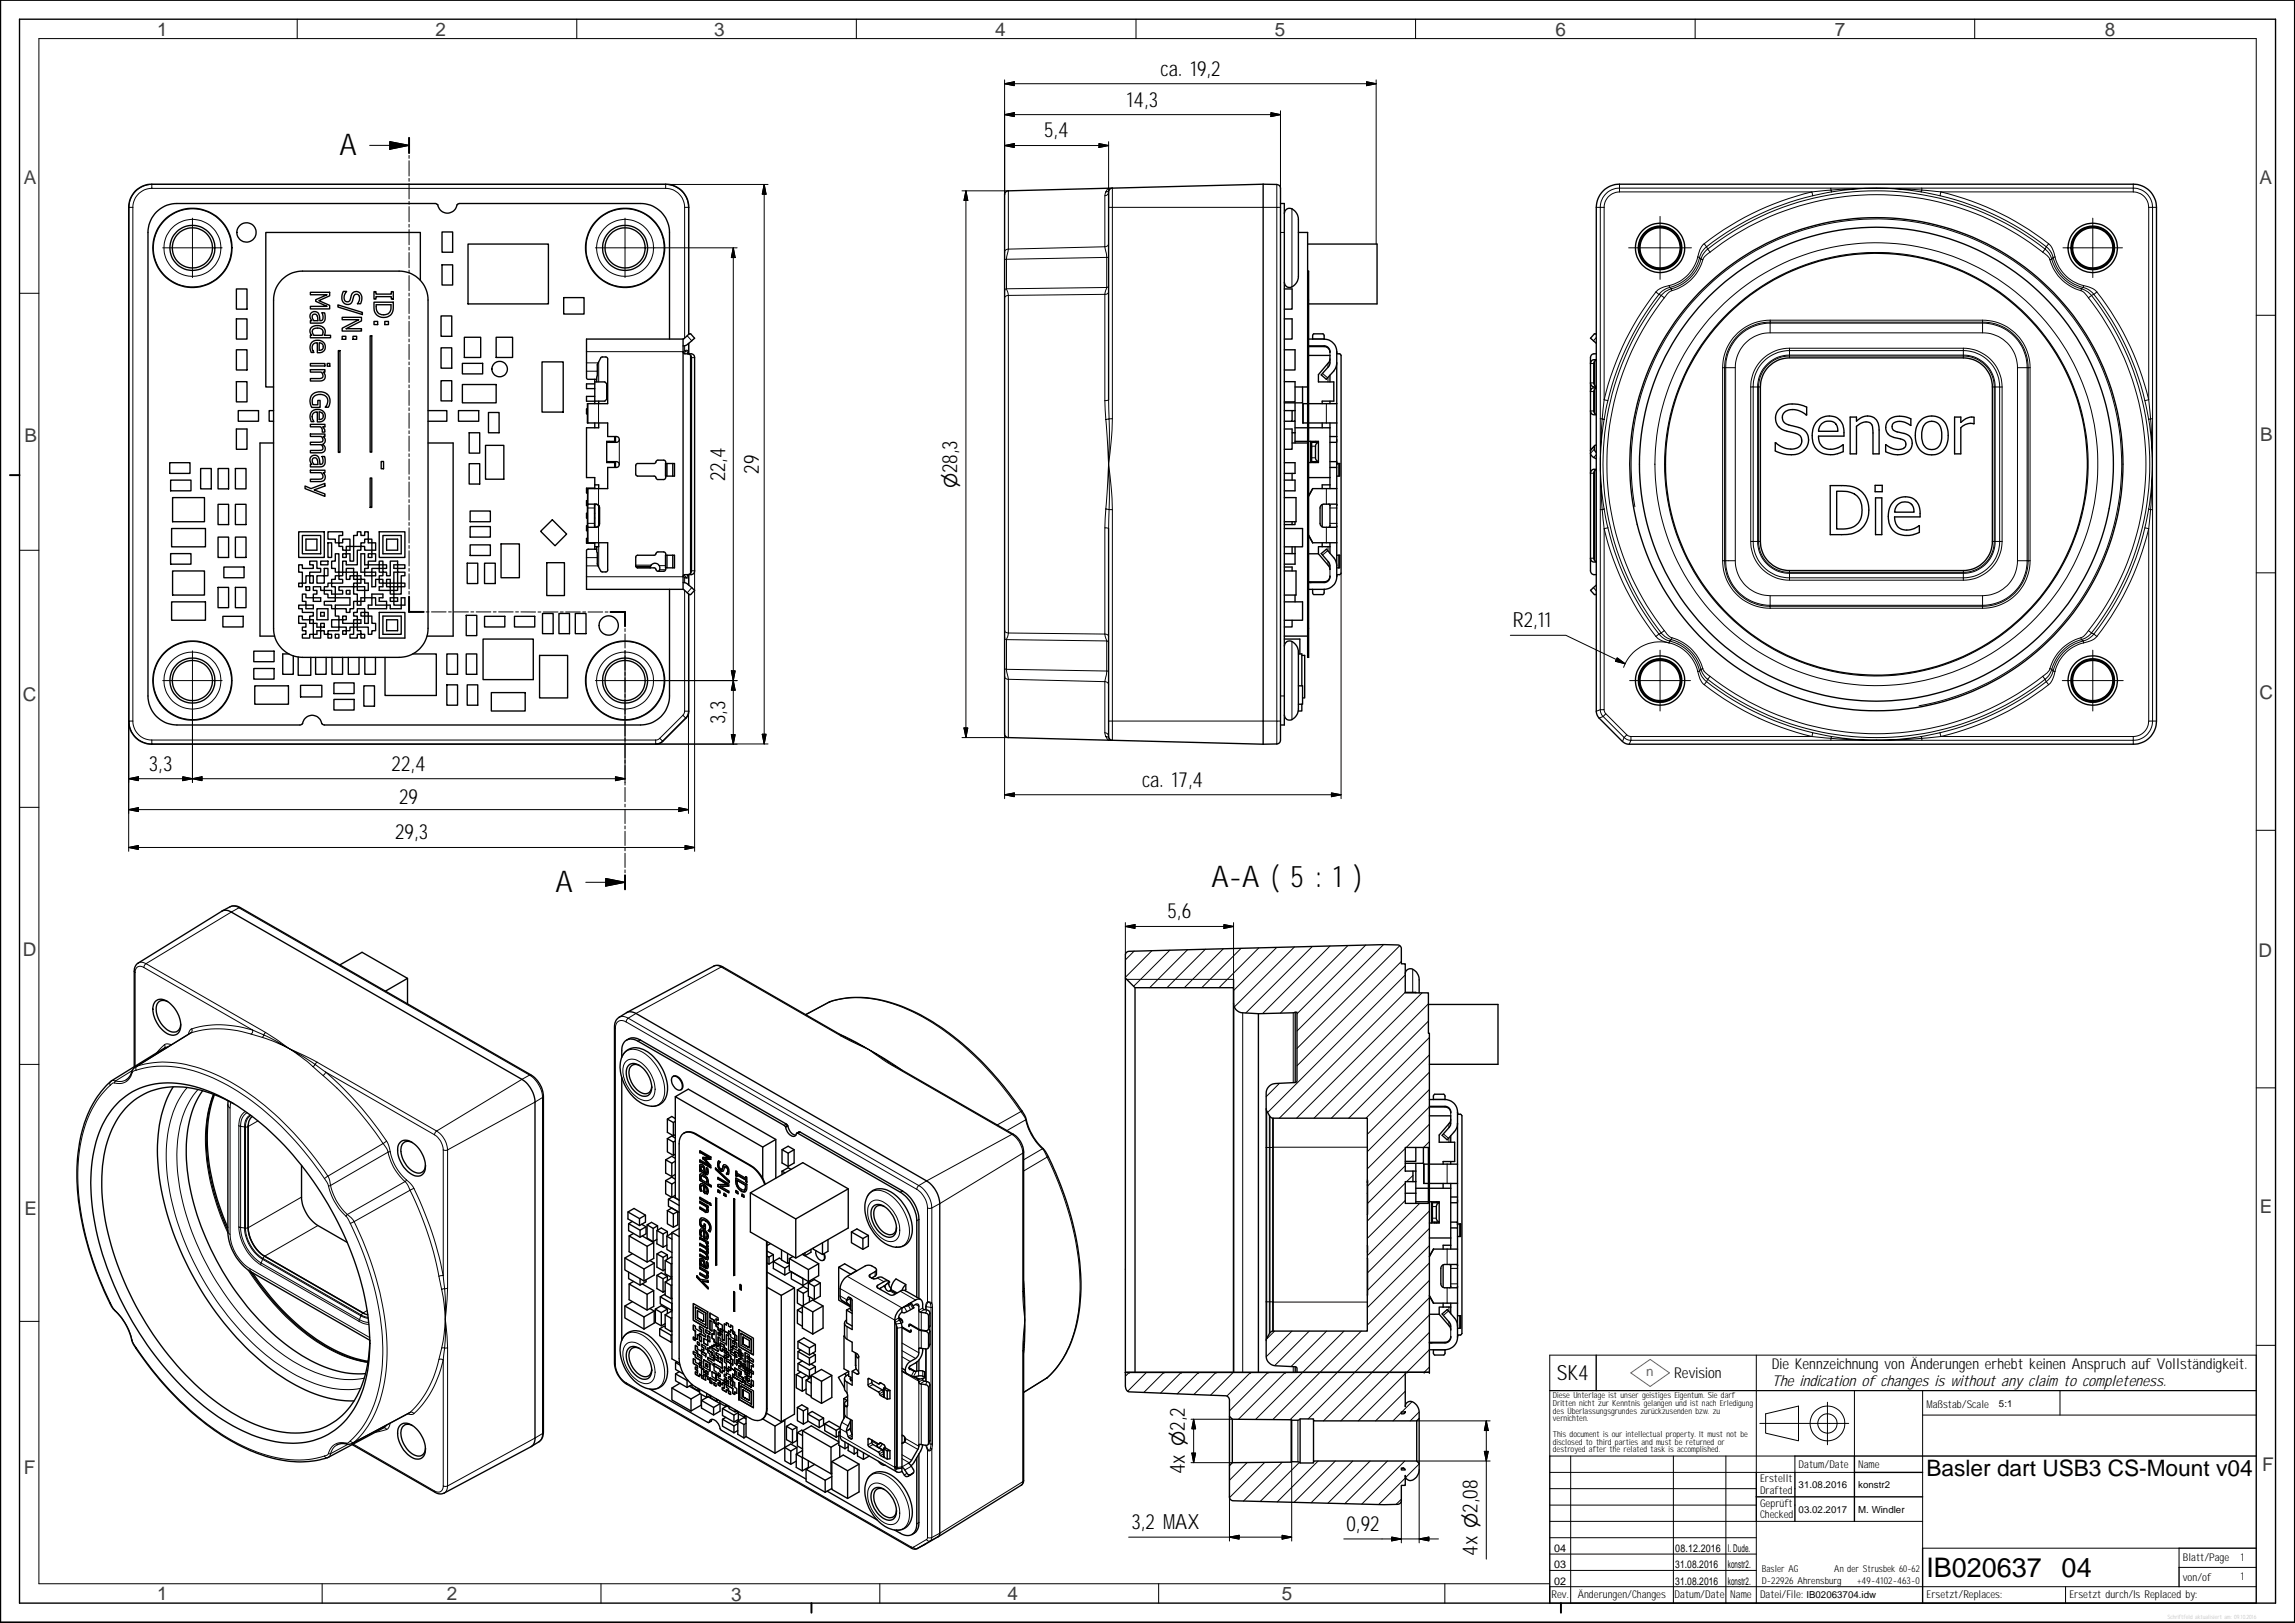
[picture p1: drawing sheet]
<svg xmlns="http://www.w3.org/2000/svg" width="594mm" height="420mm" viewBox="0 0 594 420" stroke-linecap="round" stroke-linejoin="round" font-family="sans-serif">
<defs><g id="words">
<g font-size="7.7">
<text x="87.9" y="40.2">A</text>
<text x="143.8" y="230.9">A</text>
<text x="313.6" y="229.7">A-A ( 5 : 1 )</text>
</g>
<g font-size="7">
<text x="498.7" y="408.2">IB020637</text>
<text x="533.7" y="408.2">04</text>
</g>
<text font-size="5.9" x="498.7" y="382.2">Basler dart USB3 CS-Mount v04</text>
<g font-size="5.4">
<text x="300.4" y="19.6">ca. 19,2</text>
<text x="291.6" y="27.6">14,3</text>
<text x="270.2" y="35.6">5,4</text>
<text x="187.7" y="124.6" transform="rotate(-90 187.7 124.6)">22,4</text>
<text x="196.4" y="122.6" transform="rotate(-90 196.4 122.6)">29</text>
<text x="247.8" y="122.5" transform="rotate(-90 247.8 122.5)">28,3</text>
<text x="391.6" y="162.4">R2,11</text>
<text x="187.7" y="187.5" transform="rotate(-90 187.7 187.5)">3,3</text>
<text x="38.5" y="199.5">3,3</text>
<text x="101.4" y="199.5">22,4</text>
<text x="295.6" y="203.7">ca. 17,4</text>
<text x="103.3" y="208.2">29</text>
<text x="102.3" y="217.3">29,3</text>
<text x="302.2" y="237.7">5,6</text>
<text x="403" y="357.1">SK4</text>
<text x="306.7" y="370.5" transform="rotate(-90 306.7 370.5)">2,2</text>
<text x="306.7" y="381.7" transform="rotate(-90 306.7 381.7)">4x</text>
<text x="292.9" y="395.8">3,2 MAX</text>
<text x="382.5" y="391.6" transform="rotate(-90 382.5 391.6)">2,08</text>
<text x="348.5" y="396.3">0,92</text>
<text x="382.5" y="402.9" transform="rotate(-90 382.5 402.9)">4x</text>
</g>
<g font-size="4.9" fill="#3f3f3f">
<text x="40.7" y="9.4">1</text>
<text x="112.7" y="9.4">2</text>
<text x="184.9" y="9.3">3</text>
<text x="257.6" y="9.4">4</text>
<text x="330" y="9.3">5</text>
<text x="402.7" y="9.3">6</text>
<text x="475" y="9.3">7</text>
<text x="544.8" y="9.2">8</text>
<text x="6.1" y="47.8">A</text>
<text x="584.9" y="47.7">A</text>
<text x="6.3" y="114.5">B</text>
<text x="585" y="114.3">B</text>
<text x="5.9" y="181.4">C</text>
<text x="584.9" y="181.1">C</text>
<text x="5.9" y="247.5">D</text>
<text x="584.6" y="247.8">D</text>
<text x="6.3" y="314.6">E</text>
<text x="585" y="314">E</text>
<text x="6.2" y="381.6">F</text>
<text x="585.6" y="380.9">F</text>
<text x="40.7" y="414.2">1</text>
<text x="115.6" y="414.3">2</text>
<text x="189.3" y="414.4">3</text>
<text x="260.8" y="414.3">4</text>
<text x="331.8" y="414.3">5</text>
</g>
<g font-size="4.6">
<text x="247.8" y="126.4" transform="rotate(-90 247.8 126.4)">⌀</text>
<text x="306.7" y="374.4" transform="rotate(-90 306.7 374.4)">⌀</text>
<text x="382.5" y="395.5" transform="rotate(-90 382.5 395.5)">⌀</text>
</g>
<g font-size="3.9">
<text x="433.4" y="356.7">Revision</text>
<text x="458.6" y="354.4">Die Kennzeichnung von Änderungen erhebt keinen Anspruch auf Vollständigkeit.</text>
<text x="458.6" y="358.8">The indication of changes is without any claim to completeness.</text>
</g>
<text font-size="3.5" fill="#ee2a28" x="426.2" y="356.3">n</text>
<g font-size="2.8">
<text x="498.7" y="364.4">Maßstab/Scale</text>
<text x="455.6" y="383.7">Erstellt</text>
<text x="465.6" y="379.9">Datum/Date</text>
<text x="481" y="379.9">Name</text>
<text x="455.6" y="386.7">Drafted</text>
<text x="455.6" y="390.1">Geprüft</text>
<text x="455.6" y="393.1">Checked</text>
<text x="402.3" y="401.8">04</text>
<text x="433.7" y="401.8">08.12.2016</text>
<text x="447.3" y="401.8">I. Dude.</text>
<text x="402.3" y="406">03</text>
<text x="433.7" y="406">31.08.2016</text>
<text x="447.3" y="406">konstr2.</text>
<text x="565" y="404.1">Blatt/Page</text>
<text x="580.1" y="404.1">1</text>
<text x="401.6" y="413.8">Rev.</text>
<text x="402.3" y="410.2">02</text>
<text x="408.4" y="413.8">Änderungen/Changes</text>
<text x="433.5" y="413.8">Datum/Date</text>
<text x="433.7" y="410.2">31.08.2016</text>
<text x="447.3" y="410.2">konstr2.</text>
<text x="447.9" y="413.8">Name</text>
<text x="455.6" y="413.8">Datei/File: IB02063704.idw</text>
<text x="498.7" y="413.8">Ersetzt/Replaces:</text>
<text x="535.7" y="413.8">Ersetzt durch/Is Replaced by:</text>
<text x="565" y="409.2">von/of</text>
<text x="580.1" y="409">1</text>
</g>
<g font-size="2.5">
<text x="517.5" y="364.4">5:1</text>
<text x="465.6" y="385.2">31.08.2016</text>
<text x="481" y="385.2">konstr2</text>
<text x="465.6" y="391.6">03.02.2017</text>
<text x="481" y="391.6">M. Windler</text>
<text x="456" y="407">Basler AG</text>
<text x="474.8" y="407">An der Strusbek 60-62</text>
<text x="456" y="410">D-22926 Ahrensburg</text>
<text x="480.7" y="410">+49-4102-463-0</text>
</g>
<g font-size="2.2">
<text x="401.9" y="361.9">Diese Unterlage ist unser geistiges Eigentum. Sie darf</text>
<text x="401.9" y="363.9">Dritten nicht zur Kenntnis gelangen und ist nach Erledigung</text>
<text x="401.9" y="366">des Überlassungsgrundes zurückzusenden bzw. zu</text>
<text x="401.9" y="367.9">vernichten.</text>
<text x="401.9" y="371.9">This document is our intellectual property. It must not be</text>
<text x="401.9" y="374">disclosed to third parties and must be returned or</text>
<text x="401.9" y="375.9">destroyed after the related task is accomplished.</text>
</g>
</g></defs>
<g fill="none" stroke="#000" stroke-width=".36">
<path d="M5.1 5h583.9v410h-583.9zM287.9 48.7l-26.9 .7a1.26 1.26 0 0 0-1 1.7v138.6a1.03 1.03 0 0 0 1 1.2l26.9 .7M287.9 48.7a1.46 1.46 0 0 0-.9 2v52.8M327 47.7l3.5 .1a1.45 1.45 0 0 1 1 1.9v141.6a1.05 1.05 0 0 1-1 1.3l-3.5 .1M327 47.7v145M327 47.7l-39.1 1M331.5 52.7h1v135h-1M332.5 55.2a1.44 1.44 0 0 1 1-1.3 1.44 1.44 0 0 1 1.6 .6 5.3 5.3 0 0 1 1 4.1v11.5a3.7 3.7 0 0 1-2.2 4.3 1.37 1.37 0 0 1-1.4-1.3M415 49.4a5.9 5.9 0 0 1 4.2-1.7h133a6 6 0 0 1 6 6v133a6 6 0 0 1-6 6h-130.8l-1.4-.7-6.1-6.1-.5-.8-.2-1v-130.4a6.1 6.1 0 0 1 1.8-4.3zM61.2 74.8h2.7v5.2h-2.7zM73 72.4a7.3 7.3 0 0 1 5.3-2.2h25a7.4 7.4 0 0 1 7.5 7.5v85a7.5 7.5 0 0 1-7.5 7.5h-25a7.5 7.5 0 0 1-7.5-7.5v-85a7.3 7.3 0 0 1 2.2-5.3zM80.3 75.7h5v.9l-2.8 1.2 2.8 1.3v.9h-5v-.7h4.4l-3-1.3v-.4l3-1.3h-4.4z"/>
<path d="M87.5 78.9l6.3 2v.5l-6.3-1.9zM88.9 75.4h.8l-.6 1a1.07 1.07 0 0 0 0 1.2 1.07 1.07 0 0 0 1.1 .5l.3-.2 .3-.8a1.46 1.46 0 0 1 1.5-1.6 1.46 1.46 0 0 1 1.4 1.7l-.4 1.4h-.8a1.65 1.65 0 0 0 0-2.4 .96 .96 0 0 0-1.1 1.1 1.49 1.49 0 0 1-1.8 1.5 1.49 1.49 0 0 1-1.1-2zM96.8 75.5h.5v.6h4v-.6h.5v1.9h-.5v-.6h-4v.6h-.5zM96.8 78.2h5v1.2a2.51 2.51 0 0 1-2.5 2.8 2.51 2.51 0 0 1-2.5-2.8zM97.4 78.9h3.8a2.01 2.01 0 0 1-1.9 2.6 2.01 2.01 0 0 1-1.9-2.6zM108.8 72.6v-12.4h-40v40h2M114.4 60h2.8v5.3h-2.8zM114.4 68.6h2.8v5.2h-2.8zM121.2 63.2h20.8v15.5h-20.8zM145.9 77h5.3v4.3h-5.3zM332.5 74.8h2v5.2h-2M336.1 60.2h2.4v40h-3.3"/>
<path d="M338.5 63.2h18v15.5h-17.8M338.5 70.2h.2v100h-.2v-5.5M61.2 82.6h2.7v5.2h-2.7zM61.2 90.6h2.7v5.2h-2.7zM61.2 98.8h2.7v5.2h-2.7zM80.3 95.7h3.8v.6h-.4a1.28 1.28 0 0 1 .4 1.5 1.28 1.28 0 0 1-1.3 .8h-2.5v-.6h2.2a.9 .9 0 0 0 1.1-.5 .9 .9 0 0 0-.5-1.2h-2.8zM80.3 94.1h3.8v.6h-3.8zM80.4 81.2a1.29 1.29 0 0 1 1.5-.5 1.29 1.29 0 0 1 .8 1.4l.1 .9a.88 .88 0 0 0 .8-.4 .88 .88 0 0 0 0-1l-.2-.6h.6a1.83 1.83 0 0 1-.9 2.7h-2.8v-.7h.4l-.5-1zM80.5 84.9a2.19 2.19 0 0 1 3.7 1l-.3 .9h1.7v.6h-5.3v-.6h.4l-.5-.9zM80.6 88.7a1.99 1.99 0 0 1 2.5-.5 1.99 1.99 0 0 1 1 2.2l-.7 .8-1.3 .1v-2.6a1.46 1.46 0 0 0-1.2 1 1.46 1.46 0 0 0 .4 1.5h-.7l-.3-.7v-1.1zM81 81.5l.2-.1a.98 .98 0 0 1 1 .3 .98 .98 0 0 1 .1 1.1v.2h-1l-.5-.7zM81 85.3a1.75 1.75 0 0 1 2.6 .4l-.2 1.1h-2.1l-.4-.7z"/>
<path d="M82.6 88.7a.99 .99 0 0 1 1.1 1 .99 .99 0 0 1-1.1 1zM84.7 94.1h.7v.7h-.7zM87.6 90.8h.4v26.3h-.4zM88.6 87.1h.9v.7h-.9zM88.6 82.1h5v1l-4 2h4v.6h-5v-.7l4.3-2.2h-4.3zM91.4 87.1h.9v.7h-.9zM95.8 86.9h.4v30.2h-.4zM96.8 83.2h1v.8h-1zM99.6 83.2h1v.8h-1zM114.2 81.8h2.7v5.3h-2.7zM114.2 90h2.7v5.3h-2.7zM114.2 98.6h2.7v5.2h-2.7z"/>
<path d="M119.7 94.1h5.2v2.7h-5.2zM119.7 99.5h8.7v4.8h-8.7zM120.2 87.3h4.2v5.2h-4.2zM128.4 87.3h4.3v5.2h-4.3zM140.3 93.7h5.5v13h-5.5zM154 98.9h2.6l.4 .4v4.1l-.4 .4-4.8 .1v-1.3h2.2M154 98.2v6.3M154 99.4h-2.2v1.2h2.2M154.5 98.9l.2-4.6 1-1.8 1.3-.1 .3 .5v11.6h-5.2v5h5.2v3.5h2.3a.8 .8 0 0 1 .7 1 .8 .8 0 0 1-1.2 .5h-2.1M173.3 87.8v-27.6a7.4 7.4 0 0 0-7.5-7.5h-46.8l-.5 .2a2.89 2.89 0 0 1-2.9 2.3 2.52 2.52 0 0 1-2.3-2.2l-.7-.3h-66.8a7.5 7.5 0 0 0-7.5 7.5v120a7.5 7.5 0 0 0 7.5 7.5h31.8l.7-.4a2.5 2.5 0 0 1 2.5-2.1 2.5 2.5 0 0 1 2.5 2.1l.7 .4h81.8a7.5 7.5 0 0 0 7.5-7.5v-27.6M176.8 87.8h-25v10.1l.3 .3 2.4-.1M176.8 87.8v3.3"/>
<path d="M176.8 87.8l1.1-.9a.74 .74 0 0 1 .9-.5l1 1.2-1.9 1.6-1.1 .3M176.8 91.1l.3 .5 2.2 .1 .4 .5 .1 .4v55.2l-.1 .4-.4 .5-2.2 .1-.3 .5M176.8 91.1v58.2M178 91.6l.8 .4M178.3 86.6v-32.9a5.9 5.9 0 0 0-6-6h-133a5.9 5.9 0 0 0-6 6v133a5.9 5.9 0 0 0 6 6l131.1-.1 1.1-.6 6.1-6.1 .6-1.1 .1-31M178.3 88.9v2.7M178.8 92l.2 .6v55.2l-.2 .6M178.8 92v56.4M332.5 90.6h2.7v5.2h-2.7M332.5 98.8h2.7v5.2h-2.7M332.5 82.5l2 .1v5.2h-2M338.7 92h5.6v1.9l-.2 .8-2.1 2.3 1.3 1.2 2.1-2.4 .4-.7 .2-1.2"/>
<path d="M338.7 89.5h4.1a1.53 1.53 0 0 1 1.5 1.7 1.48 1.48 0 0 0-1.5-1.5h-4.1M338.7 87.8h4.1M339.8 87.7v-.9l.3-.4h2.3l.3 .4 .1 .9M339.8 87.7v.1M342.8 87.7v.1M342.8 87.8a3.3 3.3 0 0 1 3.2 3.2M344.3 92.9l-.2 .8-2.8 3.3v1.9h4v4.9h-3v.7M344.3 97.1v1.8M346 91.1l.2 .4 .7 .1 .2 .4v56.4l-.2 .3-.7 .1-.2 .5M346 91v22M411.7 99.1a1.1 1.1 0 0 0 1.5 1M412.8 93.5l-.2 .6v5l.2 .6"/>
<path d="M412.8 93.5v6.2M412.8 99.7l.4 .4M413.2 86.6l-.5-.2-1 1.2 1.5 1.3M413.2 93.2l-.4 .3M413.2 91.6a1.1 1.1 0 0 0-1.5 1v55.2a1.1 1.1 0 0 0 1.5 1M413.2 93.1a1.1 1.1 0 0 0-1.5 1M457.9 94.8a7.6 7.6 0 0 1 5.3-2.2h45a7.5 7.5 0 0 1 7.5 7.6v40a7.5 7.5 0 0 1-7.5 7.5h-45a7.5 7.5 0 0 1-7.5-7.5v-40a7.7 7.7 0 0 1 2.2-5.4zM43.9 119.8h5.3v2.8h-5.3zM61.2 111.1h2.7v5.2h-2.7zM61.7 106.3h5.2v2.8h-5.2zM70.8 114.7h-3.5v50h3.8M70.8 106.3h-1.1v2.8h1.1"/>
<path d="M80.3 112.4h3.8v.6h-.4a1.14 1.14 0 0 1-.2 2 1.18 1.18 0 0 1 .6 1.4 1.18 1.18 0 0 1-1.3 .8h-2.5v-.6h2.2a.77 .77 0 0 0 1.1-.6 .77 .77 0 0 0-.8-.9h-2.5v-.6h2.2a.75 .75 0 0 0 1.1-.8l-.5-.7h-2.8zM80.3 109.9h3.8v.6h-.6l.5 .6 .1 .8h-.7l-.1-.9-.3-.5h-2.7zM80.6 118.2a1.28 1.28 0 0 1 1.4-.2 1.28 1.28 0 0 1 .7 1.3l.1 .9a.88 .88 0 0 0 .8-.4 .88 .88 0 0 0 0-1l-.2-.6h.6a1.92 1.92 0 0 1-.8 2.6l-2.9 .1v-.7h.4l-.5-.9 .1-.7zM80.7 102.2a2.8 2.8 0 0 1 4.7 1.1v1l-.4 1.1h-.8a1.91 1.91 0 0 0 .4-2.5 1.91 1.91 0 0 0-2.4-.7 1.74 1.74 0 0 0-1.2 2.6h1.3v-1.1h.6v1.8h-2.2l-.5-1.7 .1-.7zM80.8 106.5a2 2 0 0 1 2.3-.4 2 2 0 0 1 1.1 2.1l-.8 .9-1.3 .1v-2.6a1.46 1.46 0 0 0-1.2 1 1.46 1.46 0 0 0 .4 1.6h-.7a2.39 2.39 0 0 1 .2-2.7zM81 118.7l.1-.1a.82 .82 0 0 1 .9 .1 .82 .82 0 0 1 .2 .9l.1 .6h-1l-.5-.7zM82.6 106.6a.99 .99 0 0 1 1.1 1 .99 .99 0 0 1-1.1 1zM98.7 119.5h.6v1.8h-.6zM110.8 114.7h6.5v50h-6.8M110.8 106.3h4.9v2.8h-4.9M118.7 106.3h5.2v2.8h-5.2zM121.4 112h2.8v5.3h-2.8z"/>
<path d="M125.7 115.3h4.7v8.8h-4.7zM126.4 106.8h2.8v5.2h-2.8zM152.1 105.9h-.3v1.2h.3M154 109.5v1.2M155 103.8v.7M155 109.5v1.2h-3.2v12.9h2.2v2.9M157 119.5h1a2.78 2.78 0 0 1 2.1 .2 .77 .77 0 0 1 .1 .8 .77 .77 0 0 1-.6 .5h-2.3v5.5h-5.2v14h5.2v7.1l-.4 .5-1.2-.1-1.1-2-.1-4.5h.5v-1M157.7 114.3v.2M157.7 119.5v.2M159.1 119.7l.2 .3M159.1 114.3h-2.1v5.4h2.1M159.1 114.3v.2"/>
<path d="M159.1 119.5v.2M159.3 114l-.2 .3M159.3 113v1.5M159.3 119.5v1.5M172.3 120l-.2-.8-1.8-.1-1 .9h-4.4l-.3 .5v2.2v.3l.5 .3h4.4l.4 .7 .4 .1h1.7l.3-.3v-.5M172.6 120v3.3h-.3v-3.3h2.3v3.3h-2M174.2 120v3.3M332.5 111.1h2v5.2h-2M332.5 106.3h2.7M332.5 119.8h2.7v2.8h-2.7M334.5 114.7h4M334.5 106.3v2.8h-2"/>
<path d="M334.5 112h.7M335.2 106.3v2.8h-.7M335.2 114.3h3.3M335.2 110.7h3.3M335.2 104.3v2M335.2 109.1v5.6M337.2 100.2v4.1h-4.7M337.3 109.5h1.2M337.3 104.5v5M337.3 104.5h1.2M338.5 100.2v64.5M338.7 114.3h2.6v5.4h-2.6"/>
<path d="M338.7 110.7h5.6M338.7 109.5h7.3M339.3 114.3v5.4M339.5 115.9l-.2 .2M340.1 119.5v.2M340.6 114.3v.2M340.6 119.5v.2M341.3 114.5h-1.8v5h1.8M341.3 114.5l-.5 .3-.3 .5v3.2l.2 .6 .6 .4M342.3 109.5v1.2M344.3 103.8v.7M344.3 109.5v17"/>
<path d="M344.3 113h1.7M346 104.5h-7.3M346 120h.8v3.3h-.2v-3.3M346 113.8v6.4v-.2a.37 .37 0 0 0-.1-.5 .37 .37 0 0 0-.4 0h-1.2M346 113v1a.37 .37 0 0 1-.1 .5 .37 .37 0 0 1-.4 0h-1.2M411.7 106.4l.3 .8 .6 .2 .6-.1-.4-.3M411.7 117.3l.5 .9 1 .6M412.8 100.8l-.2 .6v5l.2 .6M412.8 100.8v6.2M412.8 115.3l-1.1 1.4M413.2 100.4l-.4 .4M413.2 115.3l-.5 .1v.9l.5 .9"/>
<path d="M413.2 100.4l-1 .1-.5 .9M460.8 105.6a6.7 6.7 0 0 1 6.9-.2v2a4.8 4.8 0 0 0-5.6-.8 1.98 1.98 0 0 0-.6 2.1 1.98 1.98 0 0 0 1.8 1.4l.3 .1a5.2 5.2 0 0 1 4.2 2.1 4 4 0 0 1-4.8 5.4l-1.7-.3-1.8-.7v-2.1a5.3 5.3 0 0 0 6.2 1.1 2.06 2.06 0 0 0 .6-2.3 2.06 2.06 0 0 0-2-1.4l-.5-.1a4.4 4.4 0 0 1-4.1-2.7 3.4 3.4 0 0 1 1.1-3.6zM470.3 109.1a3.9 3.9 0 0 1 4.6-1.2 3.9 3.9 0 0 1 2.4 4.1v.9h-6.6a3.1 3.1 0 0 0 4.2 3.3l2.2-1v1.7a6.2 6.2 0 0 1-6.7-.5 6.1 6.1 0 0 1-.1-7.3zM471.5 109.7a2.44 2.44 0 0 1 2.8-.6 2.44 2.44 0 0 1 1.5 2.6h-5.1l.4-1.3zM478.9 108h1.7v1a3.3 3.3 0 0 1 5.5 .4l.3 1.9v6.2h-1.6v-5.4a2.77 2.77 0 0 0-.7-2.6 3 3 0 0 0-3.5 .9v7.1h-1.7zM489.1 108.5a5.6 5.6 0 0 1 5.5-.1v1.7a3.7 3.7 0 0 0-4.6-.4l-.1 .1a1.36 1.36 0 0 0 1.2 2l1.3 .3a2.79 2.79 0 0 1 2.6 2.9 2.79 2.79 0 0 1-2.9 2.7 6.6 6.6 0 0 1-4-.8v-1.8a4.1 4.1 0 0 0 5 .7 1.5 1.5 0 0 0 0-1.6 1.5 1.5 0 0 0-1.5-.7 3.3 3.3 0 0 1-3.3-2l-.1-.4a2.87 2.87 0 0 1 .9-2.6zM497 109a4.2 4.2 0 0 1 4.7-1 4.2 4.2 0 0 1 2.6 4.1 4.7 4.7 0 0 1-3.3 5.6 4.3 4.3 0 0 1-5.2-5 5.2 5.2 0 0 1 1.2-3.7zM498.3 109.7a2.56 2.56 0 0 1 2.9-.4 2.56 2.56 0 0 1 1.4 2.6 4 4 0 0 1-1.5 4.3 2.49 2.49 0 0 1-3.5-2.3l-.1-.3a5.4 5.4 0 0 1 .8-3.9zM506 108h1.6v1.4a3.8 3.8 0 0 1 3.4-1.4v1.7h-.3a3.5 3.5 0 0 0-3.1 1v6.8h-1.6zM44.2 124.3h5.2v2.8h-5.2zM44.4 136.8h8.8v4.8h-8.8zM44.7 128.8h8.2v6.3h-8.2z"/>
<path d="M51.9 121.3h2.8v5.3h-2.8zM56.4 121.3h2.8v5.3h-2.8zM56.4 130.6h2.8v5.2h-2.8zM56.4 139h2.8v5.3h-2.8zM60.9 121.3h2.8v5.3h-2.8zM60.9 130.6h2.8v5.2h-2.8zM60.9 139h2.8v5.3h-2.8zM77.3 137.7h6.6v6.6h-6.6zM78.3 138.6h4.7v4.8h-4.7zM79 125.8l1.5 .7 3.6-1.4v.7l-2.8 1 2.8 1.1v.6l-5.1-2zM79.2 139.6h2.8v2.8h-2.8zM80.3 121.7h3.8v.7h-.4a1.28 1.28 0 0 1 .4 1.5 1.28 1.28 0 0 1-1.3 .8h-2.5v-.6h2.2a.85 .85 0 0 0 1-.4 .85 .85 0 0 0-.2-1.1l-.2-.2h-2.8z"/>
<path d="M95.3 139.6h-.9v.9h-1v1h1v.9h1.9M95.3 139.6v-1.9h-.9v.9h-1v-.9h-.9v.9h-1v2.9h-.9M95.3 139.6h1v.9M95.3 139.6v.9h1M95.8 123.7h.4v7.7h-.4zM98.2 137.7h6.6v6.6h-6.6zM99.1 138.6h4.8v4.8h-4.8zM100.1 139.6h2.8v2.8h-2.8zM121.4 120h2.8v5.3h-2.8zM121.7 136.3h5.2v2.7h-5.2zM121.7 132.3h5.2v2.8h-5.2zM139.9 137.5l3.1-2.9 3.7 3.7-3 3z"/>
<path d="M152.1 132.9h-.3v1.2h.3M152.1 136.1h-.3v1.3h.3M152.1 129.6h-.3v1.3h.3M152.1 139.4h-.3v1.2h2.2M152.2 136.5h.1M152.2 130.5v6M152.2 130.5h.1M152.2 130.5h.7a2.25 2.25 0 0 1 2.1 .5l.2 .5M153.9 130.9h.1M153.9 134.1h.1M153.9 136.1h.1M153.9 132.9h.1"/>
<path d="M153.9 130.5v6M154 126.4h-2.2v1.2h.3M154 125.5h1v1M154 130.5v6M154.2 130.5l.8 .4M154.9 136.1l-.7 .4M154.9 136.2a2.86 2.86 0 0 1-2.3 .3h-.4M155 130.9l.2 .6M155 130.9v5.2M155 136.1h-.1M155.2 135.5l-.2 .6M155.2 131.5v4"/>
<path d="M155.2 135.5l-.3 .7M287 136.9v53.5a1.04 1.04 0 0 0 .9 1.2M332.5 136.8h4.7v4.8h-4.7M332.5 124.3h2.7v2.8h-2.7M332.5 128.8h3v6.3h-3M334.5 135.1v.7h-2M334.5 122.6v1.7M335.2 135.1v.7h-.7M338.7 123.6h5.6M338.7 138.6l1.1 1.9h6.2M338.7 138.5l1.1 2M339.8 126.5l-1.1 2"/>
<path d="M342.3 130.6v5.8M343.9 130.5l.4 .3v5.4l-.1 .2-.3 .1M344.3 121h1.7v5.5M344.3 125.5h-2v1M346 123.3h.6M346 130.8v5.4M346 120.2v.8M346 136.2v13.1M346 126.5v4.2a1.05 1.05 0 0 0-1.2-.2h-1.5a1.17 1.17 0 0 0-1.6 1v4a1.19 1.19 0 0 0 1.6 1h1.5a1.05 1.05 0 0 0 1.2-.2v-.1M346 126.5h-6.2l-1.1 1.9M412.8 121.9l-.2 .6v22l.2 .6M412.8 121.9v23.2"/>
<path d="M413.2 121.5l-.4 .4M413.2 121.5a1.1 1.1 0 0 0-1.5 1M473.8 125.7h2.8a6.3 6.3 0 0 1 6.6 3.5 6.5 6.5 0 0 1-4 9l-5.4 .2zM475.4 127.2a7.4 7.4 0 0 1 4.7 .7 5.4 5.4 0 0 1 1.4 6.8l-.5 .7a5.1 5.1 0 0 1-4.3 1.5h-1.3zM485.4 125.6h1.8v1.7h-1.8zM485.5 128.9h1.6v9.5h-1.6zM490.3 129.7a3.9 3.9 0 0 1 4.6-.8 3.9 3.9 0 0 1 2.1 4v.9h-6.6a3.1 3.1 0 0 0 4.2 3.3l2.2-1v1.7a6.2 6.2 0 0 1-6.7-.4 6 6 0 0 1 .2-7.7zM491.2 130.7a2.45 2.45 0 0 1 2.9-.6 2.45 2.45 0 0 1 1.4 2.5h-5.1l.2-.8zM44.2 143.3h5.2v2.7h-5.2zM44.4 155.8h8.8v4.8h-8.8zM44.7 147.8h8.2v6.3h-8.2zM56.4 152.1h2.8v5.2h-2.8z"/>
<path d="M57.7 159.6h5.2v2.7h-5.2zM57.9 146.8h5.3v2.8h-5.3zM60.9 152.1h2.8v5.2h-2.8zM77.3 146.2h1v1h2.8v-1h-.9v-.9h1.8v1.9h1v.9h-2.8v1h.9v1.9h-.9v-1.9h-1v1.9h-.9v-2.9h-1zM77.3 151h1v.9h-1zM79.2 156.7h1.9v.9h-1.9zM79.2 151.9h1v.9h-1zM81.1 154.7h1.9v1h-1.9zM82 157.6h2.9v2.8h-2.9zM83 145.3h1.9v.9h-1.9zM83 158.5h.9v1h-.9zM83.9 152.8h1.9v1h1v.9"/>
<path d="M83.9 147.2h1v1.9h-1v1.9h-1.9v-1.9h1.9zM83.9 152.8v1h1v.9h1.9M83.9 152.8h-.9v-.9h-1.9v.9h.9v1h-.9v.9h-1.9v-.9h-.9v1.9h.9v1h-1.9v.9h1v.9h2.8v1h-.9v.9h-1.9v-.9h-1v1.9h1.9v.9h-.9v1h.9v.9h-.9v1h1.9v-1h.9v1h1.9v-1.9h.9v.9h1v1h.9v-1h-.9v-.9h2.8v-1M84.9 140.5h.9v3.8h-.9zM86.8 154.7h3.8v2h-3.8v.9M86.8 143.4h.9v4.7h-.9v-.9h-1v-1.9h1zM86.8 157.6v1.9h.9v.9M86.8 154.7v1h-2.9v1h1.9v.9h1M87.7 149.1h1v-1h.9v1.9h1v-.9h.9v.9h1v-.9h-1v-1h1v1h.9v.9h1v1h.9v1.8h-2.8v-.9h1.9v3.8h-1.9v-1.9h-1v-1.9h1v-.9h-1v.9h-3.8v.9h1v1h-1.9v-1.9h-1v-.9h2.9v-1h-1zM89.6 152.8h1v1h-1zM89.6 147.2h1.9v.9h-1.9zM89.6 141.5h1v.9h-1z"/>
<path d="M90.6 141.5v-1.9h-1.9v.9h-1v-1.9h1v-.9h-3.8v1.9h1.9v.9h.9v1h1v.9h.9v1h-.9v.9h.9v-.9h1v1.9h.9v-3.8h1.9v.9h-.9v3.8h-2.9v-.9h-.9v2.8h-1v1h-.9v.9h-1v1h-.9v.9h-1v.9M92.5 155.7h-1v1.9h-.9v.9h-1v-.9h-2.8M92.5 155.7v1h.9v-2h3.8v2h3.8v.9h2.9v-2.9h.9v2h-2.8v-1M92.5 150h.9v1h-.9zM93.4 158.5v1h1.9v1.9h-.9v-2.9zM94.4 148.1v-.9h.9v-1h2.9v-.9h.9v.9h1v1h-1v.9h1v1h.9v-3.8h1.9v.9h1.9v1h-1.9v.9h1.9v1h-.9v1.9h.9v.9h-.9v1.9h-1.9M94.4 148.1h1.9v-.9h1.9v.9h.9v1h-.9v.9h.9v1M94.4 148.1v1h1.9v2.8h.9v-1.9h1v1h.9M95.3 143.4h1v.9h-1zM96.3 142.4v1h.9v1.9h-1.9v.9h-.9v-2.8h-1v4.7h1M96.3 140.5h.9v1.9h-.9M96.3 140.5v1.9"/>
<path d="M96.3 153.8h2.8v.9h-.9v1h1.9v1.9h-4.8v-.9h1zM96.3 148.1h.9v1h-.9zM98.2 146.2h.9v1h-.9zM98.2 158.5h6.6v6.7h-6.6zM99.1 151h1v.9h.9v.9M99.1 151v.9h-.9v.9h2.8M99.1 159.5h4.8v4.7h-4.8zM100.1 150h.9v1h2.9v.9h-1.9v-3.8h.9v4.7h-.9v-.9h-1v-.9h-.9zM101 152.8h1v1M101 154.7h1v1h-1zM101 152.8v1h1M102 146.2h.9v1h-.9z"/>
<path d="M102 153.8v.9h.9v1h-.9M120.7 159.3h2.7v5.2h-2.7zM120.9 145.8h2.8v5.3h-2.8zM121.7 141.1h5.2v2.7h-5.2zM125.4 145.8h2.8v5.3h-2.8zM125.4 159.6h5.3v2.7h-5.3zM129.7 140.8h4.7v8.8h-4.7zM133.2 159.6h5.2v2.7h-5.2zM140.4 158.8h2.8v5.2h-2.8zM141.5 145.7h4.6v8.5h-4.6zM144.7 158.8h2.7v5.2h-2.7zM148.9 158.8h2.8v5.2h-2.8z"/>
<path d="M154 140.5v1.7M154 141.5h.5M154.5 142.3l-2.4-.1-.3 .2v10.2h25M168.3 147a1.25 1.25 0 0 1 1.7-1.1 1.25 1.25 0 0 1 .5 2M172.3 143.7l-.2-.7-1.8-.1-1 .8-4.4 .1-.3 .5v2.2v.3l.5 .2h4.4l.4 .7 .4 .2h1.7l.3-.4v-.5M172.6 143.7v3.3h-.3v-3.3h2.3v3.3h-.4M174.2 143.7v3.3h-1.6M176.8 150.8l1.1 .3 1.9 1.7-1 1.1h-.4l-1.6-1.3M176.8 149.3v3.3M178.3 148.8v2.7M178.8 148.4l-.8 .4M332.5 155.8h4.7v4.8h-4.7"/>
<path d="M332.5 143.3h2.7M332.5 147.8h3v6.3h-3M332.5 146.8h2v1M334.5 141.6v1.7M335.2 141.6v4.5h-2.7M335.2 154.1v1.7M338.7 150.6h4.1a1.45 1.45 0 0 0 1.5-1.5 1.51 1.51 0 0 1-1.5 1.7h-4.1M338.7 150.7l.7 .1M338.7 143.4h2.6M338.7 152.6h4.1M339.8 152.6v1l.3 .3h2.3l.3-.3 .1-1M339.8 152.6h.1"/>
<path d="M341.3 143.4l2.8 3.3 .2 .7-.2-1.7-2.1-2.4 1.4-1.1 2.1 2.5 .5 1.8M342.3 141.5h-1v1.9M342.3 140.5v1M342.3 141.5h2M342.8 152.6h.1M344.3 140.5v2.7M346 143.7h.8v3.3h-.2M346 149.3a3.3 3.3 0 0 1-3.2 3.3M346 147h.6M346.6 143.7v3.3M411.7 144.5l.3 .8 .4 .2h.8l-.4-.4M413.2 151.5l-1.5 1.3 1 1.1 .5-.1"/>
<path d="M65.7 173.1h5.2v2.7h-5.2zM65.7 168.6h5.2v2.7h-5.2zM65.9 177.5h8.8v4.8h-8.8zM74.8 169.3h-1.6v5.3h2.7v-4.8M77.2 170.1v4.7h3.2v-4.6M77.8 177.4h5.5v3h-5.5zM80.2 160.4h.9v1h.9v.9h1v1h-1v.9h-.9v-2.8h-.9zM81.7 170.2v4.4h2.7v-4.4M83 161.4h.9v.9h-.9zM85.9 170.2v4.4h2.8v-4.4M86.4 176.8h5.3v2.8h-5.3zM86.8 164.2h.9v1h-.9z"/>
<path d="M87.7 160.4h1v-.9h.9v.9h-.9v1h2.8v-1h1v-.9h-1v-1h1v-.9h1.9v.9h.9v1h1v1.9h.9v1.9h-.9v.9h-1v-1.9h-2.8v1h.9v.9h1v1h-1v-1h-.9v1h-1.9v-1h.9v-1.9h-.9v1h-1v.9h-.9v-.9h.9v-1h-1.9M87.7 160.4v1.9M87.7 160.4h-1.9v1.9h1.9M90.2 170.2v4.4h2.7v-4.4M91.5 161.4h1v.9h-1zM92.5 160.4h.9v1h-.9zM94.2 177.5h2.7v5.3h-2.7zM94.4 170.2v4.4h2.8v-4.4M100.1 160.4h2.8v2.9h-2.8zM106.8 169.3h6.1v10.7h-13.2v-9.8M115.7 177.3h2.7v5.3h-2.7zM115.7 169.3h2.7v5.3h-2.7z"/>
<path d="M120.7 169.3h2.7v5.3h-2.7zM120.9 177.3h2.8v5.3h-2.8zM125 165.4h13v10.5h-13zM127.2 179.3h8.7v4.8h-8.7zM139.7 169.7h7.2v11h-7.2zM332.5 164.7h6M332.5 165.4h4v3.9M332.5 167.3a1.43 1.43 0 0 1 1-1.4 1.43 1.43 0 0 1 1.6 .7 5.2 5.2 0 0 1 1 4v11.6a3.6 3.6 0 0 1-2.2 4.2 1.37 1.37 0 0 1-1.4-1.3M334.5 160.6v1.7h-2M336.1 169.3h.9v8.2M336.1 177.5h1.1v4.8h-1.1M337 169.7h.7v11h-.5"/>
<path d="M86.4 181.1h5.3v2.7h-5.3zM287.9 191.6l39.1 1.1M337 182.3v1.8h-1M57.5 235.8l2-1a2.71 2.71 0 0 1 2.7 .2l75.3 43.3a6.9 6.9 0 0 1 3.2 5.5v87a2.81 2.81 0 0 1-1.2 2.5l-2 1.2M40.3 259.1a3.1 3.1 0 0 1 4.2 1.1 6.8 6.8 0 0 1 2 6.8 2.37 2.37 0 0 1-3.9 .1 7.4 7.4 0 0 1-2.9-7.1zM43.4 259.3a1.97 1.97 0 0 0-2.3 .1 1.97 1.97 0 0 0-.7 2.2 6.4 6.4 0 0 0 4.3 5.6 1.84 1.84 0 0 0 2.1-2M88 249.8l5.7-3.3 11.8 6.8-5.7 3.3M105.5 253.3v6.6M291.3 253.2v102.1M293.8 255.7v99.6M319.3 253.5v101.8v-95.6M363.8 252.1a1.42 1.42 0 0 1 1-1.3 1.42 1.42 0 0 1 1.6 .6 5.3 5.3 0 0 1 1 4.1v1.5"/>
<path d="M363.8 256.9l2.7 .1M34.7 276.2v-24.8a2.36 2.36 0 0 1 1.1-2.1l21.6-13.4a2.36 2.36 0 0 1 2.5 .2l75.2 43.3a7.6 7.6 0 0 1 3.4 5.9v87a2.3 2.3 0 0 1-1.1 2.2l-22.4 12a2.37 2.37 0 0 1-2.4-.2l-21.4-12.3M42.7 271.3l-13.9 8.5a28.7 28.7 0 0 0-8.7 19.5 71 71 0 0 0 6.4 33.8l2.4 5.2a18.5 18.5 0 0 1 4.7 7l.6 1.9a77.3 77.3 0 0 0 15.7 18.7 49.5 49.5 0 0 0 23 12.1 23.8 23.8 0 0 0 12.2-.8l14.3-7.6M49.2 267.5l-14 8.7-1 1.1a3.5 3.5 0 0 1-1.5 2.2M159.9 263.6l2.3-1.4a2.51 2.51 0 0 1 2.4 .2l75.3 43.3a7.7 7.7 0 0 1 3.4 5.9v85.3l-.3 .8-3.6 2.1-2 1.1-.6 .2-.6-.2-74-42.6a6.8 6.8 0 0 1-3.1-5.5v-86.9l.1-1.1zM160.9 273.7v-1.7a2.59 2.59 0 0 1 1.3-2.7 2.59 2.59 0 0 1 3 .3l37.9 21.8 .3 .4 .5-.3M160.9 278.9v68.1M162 272.1a4.9 4.9 0 0 1 6.3 .7 11.4 11.4 0 0 1 4.2 10.9 3.9 3.9 0 0 1-5.9 2.2 11 11 0 0 1-5.8-11.6l.3-1zM162.2 269.3a3 3 0 0 1 3.5-.1l37.9 21.8 .3 .5M162.3 262.1l22.4-12a2.3 2.3 0 0 1 2.4 .2l32.8 18.9M162.7 275.8a2.42 2.42 0 0 1 3.3 .4 6.6 6.6 0 0 1 2.5 6.4 2.11 2.11 0 0 1-3.6 .5 6.5 6.5 0 0 1-2.5-6.8zM165.6 275.9a1.81 1.81 0 0 0-2.1 0 1.81 1.81 0 0 0-.7 2 5.9 5.9 0 0 0 4.2 5.2 1.67 1.67 0 0 0 1.7-1.8"/>
<path d="M174 278.9a1.41 1.41 0 0 1 2.1 .8 1.71 1.71 0 0 1 0 2.5 2.52 2.52 0 0 1-2.2-3.1zM174.2 278.7a1.71 1.71 0 0 1 2.3 1.4 1.49 1.49 0 0 1-.3 2M208.5 262.7l6.2-3.3a27.6 27.6 0 0 1 20.2 1.8 69.6 69.6 0 0 1 27 22.7l3.4 5a17.7 17.7 0 0 0 5.3 9.2 76.2 76.2 0 0 1 9.1 37.5 31.1 31.1 0 0 1-7.5 20l-1.1 1-6.1 3.9M229.9 274.9l32.4 18.7a5.7 5.7 0 0 1 2.7 4.6v37.5M325.7 262.4v92.9M335.3 262v18.2M369.8 260h18v15.5h-17.8M31 285a19.6 19.6 0 0 1 18.2-4 48.3 48.3 0 0 1 22 13.2 83.9 83.9 0 0 1 24 46.1 40.2 40.2 0 0 1-2.5 22.5 18.4 18.4 0 0 1-20.3 10.6 44 44 0 0 1-22-11.4 83.1 83.1 0 0 1-26.6-49.9 37.8 37.8 0 0 1 3.3-22l1.8-2.7zM44.8 281.4a33.4 33.4 0 0 0-3.8 20.7 79.1 79.1 0 0 0 26 49.8 41.1 41.1 0 0 0 21.4 10.6l3.2 .2M52.4 282.4a28.3 28.3 0 0 0-4.1 17.8 69.4 69.4 0 0 0 15.7 38.1 50.8 50.8 0 0 0 21 15.9 22.8 22.8 0 0 0 9.6 1.4M55.3 283.3a39.5 39.5 0 0 0-.3 23.7 65.8 65.8 0 0 0 4 11.6M55.5 283.4a40.7 40.7 0 0 0-.1 24.2l1.8 5.9 1.8 4.3"/>
<path d="M59 285v33.8a13.3 13.3 0 0 0 6.1 10.5l30.6 17.7a27.8 27.8 0 0 1-6.4 18.7 18.6 18.6 0 0 1-18.5 4.6 47.2 47.2 0 0 1-21.6-13.2 79.7 79.7 0 0 1-22.6-45.4 35.9 35.9 0 0 1 3.4-21.4 17.6 17.6 0 0 1 18.5-8.8 34.5 34.5 0 0 1 12 4.2M64.3 291.2l-.1 26.6M65.3 289a3.1 3.1 0 0 0-1.1 2.7M103.7 295.7a2.82 2.82 0 0 1 3.8 .7 7 7 0 0 1 2.3 7.1 2.21 2.21 0 0 1-3.5 .4 7.1 7.1 0 0 1-3.1-7.7zM106.8 295.8a1.98 1.98 0 0 0-2.4 .1 1.98 1.98 0 0 0-.6 2.2 6.1 6.1 0 0 0 4.6 5.6 1.86 1.86 0 0 0 1.7-2.1M172.8 289.7v3.4l1.5 .9M172.8 294.8l1.5 .9M172.8 294.8v3.4l1.5 .9 .5-.3M174.3 295.7v3.4M174.8 290.3l-.5 .3v3.4M174.8 283.9v26.2l1 .6M174.8 289.6l-.9-.6-1.1 .7 1.5 .9"/>
<path d="M174.8 299.9l-.9-.6-1.6 .9 1.6 .9M174.8 294.6l-.9-.5-1.1 .7M174.8 293.8l-.5 .2M174.8 295.4l-.5 .3M177 293.3a2.97 2.97 0 0 1 3.2 .2l14.1 8.2a8.9 8.9 0 0 1 3.1 3.4M181.2 297.9l2.8 1.6v.6l-1.6-.1 1.6 1.7v.6l-2.8-1.6v-.4l2.4 1.4-1.6-1.8v-.3l1.6 .1-2.4-1.4zM181.2 297.9v.4l2.4 1.4M182 299.6v.3l1.6 1.8M197.4 296.9l-22.6-13 3.4-1.9 22.6 13v10M200.8 295l-3.4 1.9v8.2M202.4 297.6v3.5l1.6 .9M203.4 291.8a2.41 2.41 0 0 0 2.3 2.3l.5-.7"/>
<path d="M203.9 291.5a2.73 2.73 0 0 0 2.1 2.4M204 298.5l-1.6-.9 1.6-.9 1.6 .9v3.5l-1.6 .9M205.6 297.6l-1.6 .9v3.5M206.2 293.4l.7-.4 .2 .1 26.5 15.2a9.3 9.3 0 0 1 4.3 7.4v20.5M206.2 293.4h.4l26.5 15.3a9.5 9.5 0 0 1 4.2 7.3v19.8M327.8 287v60M329.5 297.1v-7.6v55.1v-7.6M363.8 297.1h6v14.4h-6v-5.6h2v-2.7h-2zM366.5 297.1v3.6h-2.7M368.5 297.1v4.1h-4.7M370 286.4h4.1a1.5 1.5 0 0 1 1.4 1.7 1.45 1.45 0 0 0-1.4-1.5h-4.1M370 284.6h4.1"/>
<path d="M370 288.9h5.5v2.4l-2.2 2.6 1.3 1.2 2.1-2.5 .5-1.1 .1-.7M371 284.6l.1-1 .3-.3h2.3l.4 .3v1M374.1 284.6a3.2 3.2 0 0 1 3.2 3.3v22M375.5 294v1.7M375.5 289.8l-.3 .9-2.7 3.1v1.9h4v5h-2.9v.7M377.3 288l.2 .4 .6 .1 .3 .3v56.4l-.3 .4h-.6l-.2 .5M64.2 317.8a9.4 9.4 0 0 0 4.3 7.4M78.1 301.7v8.2a9.5 9.5 0 0 0 4.2 7.4l7.6 4.3M162.6 313.8v1.8l2.9 1.7 1.6-.9v-1.8l-3-1.8-1.5 1 2.9 1.7M162.7 316.8v1.8l3 1.7 1.5-.9v-1.8l-1.1-.7M163.7 316.2l-1 .6 3 1.7M164 319.3l-1.2 .7 4.7 2.6"/>
<path d="M166.2 320l3 1.7v4.1l-1.7 .9-4.7-2.7v-4M167.1 314.6l-1.6 .9v1.8M167.2 317.6l-1.5 .9v1.8M167.5 317.1v3.4l1.6 .9M169.1 318l-1.6-.9 1.1-.7 1.6 .9v1.2M170 318.6v3.4l1.6 .9M170.2 317.3l-1.1 .7v3.4M171.6 319.4l-1.6-.8 1.2-.7 1.6 .9v1.2M172.3 305.6v3.5l1.6 .9 .9-.6M172.3 300.2v3.5l1.6 .9M172.3 305.6l1.6 .9M172.8 313.4l1.1-.7 1.5 .9v3.5l-1.1 .6-1.5-.9z"/>
<path d="M172.8 313.4l1.5 .9M172.8 318.8l-1.2 .6v3.5M173 310.5v1.8l2.8 1.5M173.9 306.5v3.5M173.9 319.1l1.9 1M173.9 319.1v32.7l2 1.1M173.9 319.5l-.2-.1-1.1 .6M174.3 314.3v3.4M174.8 300.6l-.9 .5v3.5M174.8 304l-.9 .6M174.8 306l-.9 .5M174.8 305.3l-.9-.6-1.6 .9"/>
<path d="M175.4 313.6l-1.1 .7M175.8 318l-1.9 1.1M175.8 310.7l-1.6-.9-1.2 .7 2.8 1.6M181.2 309.9l2.1 1.3v.4l-2.1-1.2zM181.2 311l2.1 1.2v.4l-.2-.1a.87 .87 0 0 1-.1 1.4l-1.8-1v-.4l1.6 .9a.48 .48 0 0 0 .3-.4 .48 .48 0 0 0-.2-.5l-1.7-1.1zM181.2 309.9v.5l2.1 1.2M181.2 305.2v.4l2.9 1.7M181.2 302.7v.4l1.6 .9 .3 .1M181.2 312.5v.4l1.4 .8 .6 .1M181.2 300.3v.4l2.8 1.6M181.2 311v.4l1.6 .9 .2 .8-.1 .3M181.2 301.5a1.27 1.27 0 0 1 1.4 1.7l.1 .4a.45 .45 0 0 0 .4-.3 .45 .45 0 0 0-.1-.5l-.1-.5a1.32 1.32 0 0 1 .2 1.8l-1.9-1v-.4l.2 .1-.2-.6z"/>
<path d="M181.3 304a1.89 1.89 0 0 1 1.9 2.3l.9 .6v.4l-2.9-1.7v-.4l.2 .1-.3-.8zM181.3 301.4l-.2 .7 .3 .7M181.3 315.5a1.89 1.89 0 0 1 2.4 1.1l.4 1v.7l-.3 .6-.4-.3a1.75 1.75 0 0 0 0-1.9 1.75 1.75 0 0 0-1.8-.8l-.1 .4v.9l.8 .4v-.8l.3 .2v1.2l-1.3-.8-.2-1.3zM181.3 303.9l-.2 .7 .3 .7M181.3 306.5a1.78 1.78 0 0 1 1.8 2.5l-.9-.3v-1.7a.52 .52 0 0 0-.7 .1 .52 .52 0 0 0 0 .7l.2 .6-.4-.3-.1-.4-.1-.6zM181.3 318.2a1.8 1.8 0 0 1 1.8 2.5l-.9-.3v-1.7a.53 .53 0 0 0-.8 .1 .53 .53 0 0 0 .1 .7l.2 .6-.4-.2-.1-.5-.1-.6zM181.4 306.5l-.2 .3a1.38 1.38 0 0 0 .5 1.6M181.4 318.2l-.2 .4a1.36 1.36 0 0 0 .5 1.5M181.5 315.3a1.92 1.92 0 0 0-.1 2.2l1.2 .7M181.6 301.9h.2M181.6 304.4l.6 .2M181.6 306.9l.6 .1"/>
<path d="M181.6 318.6l.6 .1M181.7 315.8h.4l.5 .2M181.8 301.9h-.2a.67 .67 0 0 0 .1 1.1l.6 .3M181.8 301.9l.4 .4 .1 1M181.8 301.9l.4 .5 .1 .9M182.2 308.7h.1M182.2 307h.1M182.2 318.7h.1M182.2 308.7l.5 .3 .5-.1M182.2 307v1.7M182.2 318.7v1.7M182.2 304.6a.44 .44 0 0 0-.6-.2 .44 .44 0 0 0-.1 .7l.2 .4 1.2 .7 .1-.5"/>
<path d="M182.2 304.6l.7 .6 .1 .5M182.2 304.6l.6 .5 .2 .6M182.3 316.8v.8M182.4 300l1.6 .1M182.5 307.2l.4 .4M182.5 318.9v1.3a.34 .34 0 0 0 .4 .1 .34 .34 0 0 0 .2-.4M182.5 318.9l.4 .4M182.6 316a1.62 1.62 0 0 1 .8 2.6M182.9 307.6l.2 .6-.2 .4M182.9 307.6l.2 .6-.2 .3M182.9 319.3l.2 .6M182.9 307.6l-.4-.4v1.3l.4 .1"/>
<path d="M182.9 302.3l.1 1.3M182.9 302.3h.1M183 303.6h-.1M183 305.7l-.1 .5M183.1 312.5l.2 .1M183.1 319.9l-.2 .4M183.4 318.6h.1M183.4 318.6l.4 .3M183.7 311.3l.3 .3v.4l-.3-.2zM183.7 311.3v.5l.3 .2M185.2 302.3v.4l3.6 3.4M185.2 302.3l3.6 3.4v.4l-3.6-3.4z"/>
<path d="M185.3 310.1l.2 .2v17.2l-.2-.2zM185.3 310.1v17.2l.2 .2M185.8 308l.6 .3v.5l-.6-.3zM185.8 304.8l2.9 1.7v.5l-2.3 .1 2.3 1.3v.4l-2.9-1.7v-.5h2.5l-2.5-1.4zM185.8 307.1h.1M185.8 305.2h.1M185.8 308.5l.6 .3M185.9 307.1l2.8 1.7M185.9 304.8v.4M185.9 306.6v.5M185.9 308v.5M185.9 305.2l2.4 1.4"/>
<path d="M186 300.5a1.78 1.78 0 0 0 1.1 2.7M186 300.5l.5 .3a1.08 1.08 0 0 0 .4 1.9l.2-.6a.55 .55 0 0 1 .5-.6 .55 .55 0 0 1 .6 .4 2.04 2.04 0 0 1 .3 2.2l-.4-.3a1 1 0 0 0 .3-1 1 1 0 0 0-.8-.7l-.2 .5a.58 .58 0 0 1-.4 .6 .58 .58 0 0 1-.7-.4l-.5-1zM187.4 301.5l-.5 1.2M187.4 308.9l.6 .3v.6l-.6-.4zM187.4 309.4l.6 .4M187.4 308.9v.5M187.5 302.3l.1-.1a.89 .89 0 0 1 .9 .6 .89 .89 0 0 1-.4 1M188.1 303.8l.4 .3M188.7 307l-2.3 .1M189.9 310.3v19.7l.3 .1M189.9 310.3l.3 .1v19.7l-.3-.1zM190.5 303.1v1.3l.3 .2"/>
<path d="M190.5 308.2v.5l.5 .3M190.5 303.1l.3 .2v.4l2.2 1.3v-.4l.3 .2v1.2l-.3-.1v-.4l-2.2-1.3v.4l-.3-.2zM190.5 304.9l2.8 1.7v.9a.89 .89 0 0 1-.5 1 .89 .89 0 0 1-1.1-.3l-.8-.8-.3-.7zM190.5 308.2l.5 .3v.5l-.5-.3zM190.5 304.9v.8a2.52 2.52 0 0 0 2.4 2.8M190.8 304.2l2.2 1.3v.4l.3 .1M192.1 309.6l.5 .3M192.1 309.1v.5M192.1 309.1l.5 .3v.5l-.5-.3zM192.8 307.9l-.1 .1M193 306.8l-2.2-1.2a1.96 1.96 0 0 0 2 2.4v-.1M193 306.8v.3"/>
<path d="M193 307.1l-.2 .8M193 304.6v.4M194.2 308.8v10.1l11.8 6.8 13.6-7.8v-10.1l-11.8-6.8-13.6 7.8 11.8 6.8M197.4 305.1l.7 1.5M198 306.6a9.8 9.8 0 0 0-3.8-4.8l-14.2-8.2a2.57 2.57 0 0 0-3-.3 2.57 2.57 0 0 0-1.2 2.8v55.6a9.3 9.3 0 0 0 4.2 7.4l14.2 8.1a2.6 2.6 0 0 0 3 .3 2.6 2.6 0 0 0 1.2-2.8v-43.3M202.4 303.2v.9M202.4 303.2l.8 .4M204.8 302.7l-.8-.4-1.6 .9M219.6 307.8l-13.6 7.8v10.1M220.4 318.9l1.4-.8 3 1.7v2.8l-1.4 .8-3-1.7zM220.4 318.9l3 1.7M224.8 319.8l-1.4 .8"/>
<path d="M225.1 308.9a4.6 4.6 0 0 1 6.2 .1 11.6 11.6 0 0 1 4.7 10.8 3.9 3.9 0 0 1-6 2.6 11 11 0 0 1-5.9-11.6l.6-1.3zM225.9 312.5a2.32 2.32 0 0 1 3.5 .2 6.3 6.3 0 0 1 2.3 6.7 2.16 2.16 0 0 1-3.4 .2 6.5 6.5 0 0 1-2.6-6.8zM228.9 312.4a1.79 1.79 0 0 0-2.1 0 1.79 1.79 0 0 0-.6 1.9 5.8 5.8 0 0 0 4.1 5.4 1.73 1.73 0 0 0 1.8-1.9M353.9 305.5v.4M353.9 306.1v8.3M353.9 305.9h.1M353.9 305.9v.2M353.9 306.1h.1M363.8 308.9h2.7M365.8 303.2h.7M365.8 305.9h.7M366.5 311.1h3.3"/>
<path d="M366.5 307.6h3.3M366.5 301.2v10.3M368.6 301.4l-.1 5h1.3M368.6 301.4h1.2M368.6 301.4v5M370 307.6h5.5M370 311.1h2.5v5.5h-2.5M370 306.4h7.3M370 301.4h7.3M370.6 311.1v5.5M370.8 312.7l-.2 .3M371.4 316.4v.2"/>
<path d="M371.9 316.4v.2M371.9 311.1v.3M372.5 311.4h-1.7v5h1.7l-.4-.4-.3-.6v-3.2l.3-.5 .4-.3M373.6 306.4v1.2M375.5 317.9h1.8v5.5M375.5 309.9h1.8M375.5 300.7v.7M375.5 306.4v17M377.3 317.1v.8M377.3 316.9h.8v3.2h-.2v-3.2M377.3 309.9l-.1 1.5h-1.7M377.3 310.6v6.5l-.1-.7h-1.7"/>
<path d="M64.8 329.1a58 58 0 0 0 23.1 21.3l3.3 1.3 4 .9M65.4 329.5a59.6 59.6 0 0 0 21 19.9 29.2 29.2 0 0 0 8.9 3M68.5 325.2h.1M68.5 325.2l25.5 14.7M94 339.9l.3 .2M94 339.9l1.2 .5M161.7 338.1v3.1l5 2.9M161.7 325.7v3.1l5 2.8M162.7 329.3v1.7l3 1.7 1.5-.9v-.5M163.7 337l-2 1.1 5 2.8M163.7 324.5l-2 1.2 5 2.8M164 331.7l-1.2 .7 4.7 2.7"/>
<path d="M165.7 331v1.7M166.2 332.4l3 1.7v4.1l-1.7 1-4.7-2.7v-4.1M166.7 328.5v3.1M168.2 338.8l1.1 .6M168.2 326.3l1.1 .7M169.2 334.1l-1.7 1v4.1M169.2 321.7l-1.7 .9v4.1M169.3 339.4v3.1l-2.6 1.6M169.3 339.4l-2.6 1.5M169.3 327v3.1l-2.6 1.5M169.3 327l-2.6 1.5M169.6 338.9l1.6 .9"/>
<path d="M169.6 338.9l1.6-.9 1.6 .9v1.1M169.6 338.9v3.4l1.6 .9 1-.5M170 320.8l-.9 .6M170 324.6v3.4l1.6 1M170 330.2v3.4l1.6 .9M170.9 335.7v1.8l3 1.7M171.2 339.8v3.4M171.6 325.5l-1.6-.9 1.2-.6 1.6 .9v1.1M171.6 331l-1.6-.8 1.2-.7 1.6 .9v1.2M172.2 326.3v3.5l1.5 .8M172.2 331.9v3.4l1.5 .9M172.2 335.2l-.2-.1-1.1 .6 3 1.7"/>
<path d="M172.2 328.6l-.6 .4M172.2 334.2l-.6 .3M172.6 320l1.3 .8M172.6 320v3.5l1.3 .7M172.6 322.3l-1 .6M172.8 338.9l-1.6 .9M172.8 324.9l-1.2 .6v3.5M172.8 330.4l-1.2 .6v3.5M173.9 336.1v.1M173.9 337.4v1.8M173.9 325.5l-.2-.1-1.5 .9 1.5 .9M173.9 331.1l-.2-.1-1.5 .9 1.5 .9"/>
<path d="M173.9 327.1l-.2 .1v3.4M173.9 332.7l-.2 .1v3.4M173.9 330.5l-.2 .1M173.9 336.1l-.2 .1M173.9 339.6l-.2-.1-1.5 .9M173.9 339.2h.1M173.9 337.4h.1M179.5 337.5l3.7 2.1v4.4l-3.7-2.2zM179.5 337.5v4.3l3.7 2.2M180 338.4l2.7 1.5v3.1l-2.7-1.5zM180 338.4l2.7 1.5M180.4 330.2l.9 1 2 .3v.4l-1.6-.2 1.6 1.5v.5l-2.9-3z"/>
<path d="M180.4 330.2v.5l2.9 3M180.5 339.3v1.9v-1.9M180.5 339.3l1.7 1v1.8M181.2 328l2.1 1.2v.4l-.2-.1a.9 .9 0 0 1-.1 1.4l-1.8-1v-.4l1.6 .9a.47 .47 0 0 0 .3-.4 .47 .47 0 0 0-.2-.4l-.1-.2-1.6-1zM181.2 321.9l2.1 1.2v.4l-.2-.1 .3 .9-.4 .4 .3 .7a.45 .45 0 0 1-.1 .6 .45 .45 0 0 1-.6-.1l-1.4-.8v-.4l1.7 .9a.74 .74 0 0 0-.3-1.1l-1.4-.8v-.4l1.6 .9a.41 .41 0 0 0 .3-.4 .41 .41 0 0 0-.2-.4l-1.7-1.1zM181.2 327v.4l1.9 1M181.2 320.3v.4l1.5 .8 .2 1.1 .4 .2M181.2 328v.4l1.6 1 .2 .7-.1 .3M181.2 324.7v.4l1.7 .9h.3M181.2 321.9v.4l1.6 .9 .2 1M181.2 323.3v.4l1.5 .9 .3 .7v.2M181.2 329.5v.4l1.5 .9 .5 .1"/>
<path d="M181.2 325.8a1.25 1.25 0 0 1 1.4 1.7v.3l.3 .1a.69 .69 0 0 0 .1-1l-.1-.2a1.27 1.27 0 0 1 .3 1.6l-.4 .1-1.6-1v-.4l.2 .2-.3-.9zM181.3 325.8l-.2 .6 .3 .8M181.6 326.2l.2 .1M181.7 331.7l1.6 .2M181.8 326.3a.22 .22 0 0 0-.3-.1 .22 .22 0 0 0 0 .3l.2 .8 .6 .4M181.8 326.3l.4 .4 .1 1M182.2 320.4h.1M182.2 320.4l1 .3M182.9 326.7v1.2M182.9 326.7h.1M183 321.7l.3 .2M183.1 329.5l.2 .1"/>
<path d="M183.1 323.4l.2 .1M183.2 324.6l-.2 .1M183.2 326h.1M183.3 321.9v-.4l-2.1-1.2v.4l1.5 .8 .2 1.1 .4 .2M183.3 321.9l-.3-.2 .3 1.1M183.8 339.9v1.3l1 .6v.6l.6 .3v.6l.5 .3v.7l.5 .3M189.9 334.3l.3 .2v5l-.3-.2zM189.9 339.3l.3 .2M189.9 334.3v5M191.6 332.5l.3 .2v1.2l-.3-.1zM191.6 332.5v1.3l.3 .1M198.6 333.2v31.9l-.2 .7"/>
<path d="M198.6 329.3l7 4.1v32.7l-3.4 2M198.6 321.4v11.8M198.6 333.2l3.6 2.1M198.6 323.9l1.6 .9M198.6 325.2l.5 .2M198.6 327l.5 .2M199.1 325.4v1.8M199.4 321.9l-.8 .6M200.2 324.8v3.6l3 1.7 1.5-1M200.2 326.6l-1.1 .6M200.2 324.8l-1.1 .6M202.2 335.3v32.8"/>
<path d="M202.3 326l-.6-.3-1.5 .9 3 1.7M202.3 323.6v2.6l1.6 .9M203.9 324.5v2.6M204 327l.3 .2M204.3 327.6l-1.1 .7v1.8M204.3 325.8v3.1l5 2.9M204.3 326.8l-.4 .3M204.8 329.3v1.8l3 1.7M204.9 329.2l2.9 1.8M205.3 325.3l-1 .5 5 2.9M205.6 333.4l-3.4 1.9M206.4 339.2v3.4l1.3 .7"/>
<path d="M206.4 333.9l1.6 .9M206.4 333.9v3.5l1.3 .7M207.7 338.1v5.7l2.7 1.6M207.7 338.4l-1.3 .8 1.3 .7M207.8 331v1.8M207.8 331h.1M208 334.8v3.1M208.4 324.3v.8M209.2 332.1v3.5l1.6 .8M209.2 334.1l-1.2 .7M209.2 333.8l-1.2-.8-1.6 .9M209.3 328.7v3.1"/>
<path d="M209.4 331.7v.2l-1.6 .9M209.5 335.7v1.3M209.9 323.4v.8l-1.5 .9-.7-.4 4.2 2.5M210.4 339.6l-2.7-1.5 2.7-1.5 2.7 1.5v5.7l-2.7 1.6M210.8 333l-1.6-.9 1.6-.9 1.5 .9v3.5l-1.5 .8M211.3 323.8a2.01 2.01 0 0 0 1.7 2.5 1.24 1.24 0 0 0 .2-1.7M211.9 327.2v3l-2.6 1.6M211.9 327.2l-2.6 1.5M212.3 332.1l-1.5 .9v3.4M212.9 321.7v3.1M213.1 338.1l-2.7 1.5v5.8M213.3 324.5a1.23 1.23 0 0 1-.2 1.8"/>
<path d="M214.3 320.9v3l-1.4 .9-2.4-1.4v-.3M217.1 328.1v8.5l3 1.7M219.1 339.2v3.2l1.5 .9M219.1 339.2l1.5 .8M220.1 336.1v.1M220.1 336v3l.5 .4M220.1 336.2h.1M220.1 338.6l-1 .6M220.1 338l-.6-.4-.3-.6-.1-.4 .6-.8 .7 .4 .2 .4v7.6l-1.3-.8a.93 .93 0 0 1-.7-.8 .93 .93 0 0 1 .5-.9M221.7 329l-3.1-1.8-1.5 .9 3.1 1.8M221.7 329l-1.5 .9M223.4 320.6v2.8"/>
<path d="M226.9 328.7l-.1 1.4-1.2 .8 .3-.1 .3 .3M227.6 333.6l2.6-1.7a.56 .56 0 0 0-.9-.3l-2.3 1.2v.5l3.7 2 .7-.1 2.1-1.1h.9M227.9 333.4v.4M229 332.8l.1 .2a.98 .98 0 0 0 1.3 1.1l.2-.3a4 4 0 0 1 1.3-2.7l2.6 1.4v1.3l-.2 .3M230.1 331.7l-1.7-1a1.99 1.99 0 0 0-1.9 .3h-.7l-.8-.7 1.7-1.2 .1-.6-1.3-.9-.5-.1-1 .2-4.7 2.7a4.1 4.1 0 0 0-1.8 3.2l.2 2.7 1.2 1 1.2 .8M230.1 332v.1a1.38 1.38 0 0 0 .6 1.4M233.5 339.7l-.7 .7-.2 .8M233.5 338.6a4.1 4.1 0 0 0-1.9 3.2M233.5 338.6v1.1M234.4 334.1l3.9 2.3M234.5 332.5l-1 1.6M234.6 338.1l-1.1 .5"/>
<path d="M235.9 337.3l-1.3 .8M235.9 337.3l-.1 .3-.6 .4-.6 .1M235.9 337.3l-.7 .3 1.8-1.1a1.11 1.11 0 0 1 1.3-.1 1.11 1.11 0 0 1 .5 1.2l.1 1.2 1.4 .5 .4 .5v3.4l-.4 1M235.9 337.3l.7 1.3-2.5 1.3-.6-.2M236.3 338.1l.9-.5 .5 .1 .2 1.8 2.1 .5 .3 .5 .1 3.5-.4 .5-2-.3-2.5-1.4h-.2v.4v.2v-.3l.3-.1 2.4 1.4 1.6 .2 .5 .3 .3 .5v3.3l-.1 .3-.5 .3-1.8-.3-.2 1.7-.3 .5-.5 .5-1.4 .8a2.15 2.15 0 0 0-.8 3.1l1.6 .8 1.8-.2 1.2 .3-.4 .3-1.5 .2 .3 .2 .2 .9 1.8 .4 .5 .6 .1 14.5-.4 .5-2.1-.1-.3 1.2-1.6 2.9-.8 .7 .5 .5 .8 1.3-.1 .7-.8 .5-.6-.1-1.5-1.9M353.9 322.5v1.6M353.9 325.8v9.5M370 335.5l1 1.9M370 320.5h5.5M370 335.4l1.1 2M371 337.4h6.3M373.6 338.4h-1.1v1.8"/>
<path d="M373.6 327.4v5.9M373.6 337.4v1M375.2 327.3l.3 .2v.2v5.5l-.3 .2M375.5 322.4h-1.9v1M375.5 338.4h-1.9M375.5 337.4v2.7M377.3 327.7v5.3M377.3 333v13.2a3.3 3.3 0 0 1-3.2 3.2M377.3 320.1h.6M377.3 323.4v4.3l-.1-.4h-2.2a1.43 1.43 0 0 0-2 1.1v4a1.19 1.19 0 0 0 1.6 1h1.5a.96 .96 0 0 0 1.2-.2v-.2M377.3 323.4h-6.3l-1 1.9M162 345.4a4.9 4.9 0 0 1 6.3 .6 11.4 11.4 0 0 1 4.2 10.9 3.9 3.9 0 0 1-5.9 2.2 11 11 0 0 1-5.8-11.6l.3-1z"/>
<path d="M162.7 349a2.42 2.42 0 0 1 3.3 .5 6.6 6.6 0 0 1 2.5 6.4 2.11 2.11 0 0 1-3.6 .4 6.5 6.5 0 0 1-2.5-6.7zM165.6 349.1a1.81 1.81 0 0 0-2.1 0 1.81 1.81 0 0 0-.7 2 5.9 5.9 0 0 0 4.2 5.3 1.67 1.67 0 0 0 1.7-1.9M166.7 340.9v3.2M168.2 359.6l15 8.6h.4M170.8 344v1.8l2.9 1.7M172.2 340.4l1.5 .9M172.2 340.4v3.4l1.5 .9 .2-.1M172.2 343.5l-.3-.2-1.1 .7 2.9 1.7M173.7 341.3v3.4M173.7 345.7v1.8M173.9 359.3v3.1l5 2.9M173.9 341.2l-.2 .1"/>
<path d="M173.9 347.4l-.2 .1M173.9 345.6l-.2 .1M174.9 355.7v1.8l3 1.7M174.9 352.7v1.8l2 1.2M175.2 352.5l-.3 .2 1.1 .7M175.9 355.1l-1 .6 3 1.7M176 358.1l-2.1 1.2 5 2.9M177.9 357.4v1.8M178 357.3l-.1 .1M178.4 358.8l2.7 1.6M179.1 358.4l-1.2 .8M179.1 358.4v.7l1.6 .9 .4-.3"/>
<path d="M179.5 346.1v.7l.5 .2M179.5 351.7v1.3l1 .6v.6M179.5 349.8v.7l.5 .3v.6l1.6 .9v.7M179.5 343l.5 .3v.7l1.6 .9v-.6l-.5-.3v-.7l1.1 .7v1.2l.5 .3v.6l-1.6-.9v.6l.5 .3v1.3l-.5-.4v-1.2l-.6-.3v1.3l-.5-.3v-1.9l-.5-.3zM179.5 343v1.3l.5 .3v1.9M179.5 346.1l.5 .4v.5l-.5-.2zM180 355.1v.6l1.1 .7M180 353.9v.6l.5 .3v.6M180 348.3v1.2l.5 .3v1.3l1.1 .6v-.6M180 346.5l.5 .3M180.5 347.4v.6l.6 .3M180.5 350.5l1.1 .6z"/>
<path d="M180.5 345.5l.6 .3v1.2l.5 .4M180.5 341.2l1.7 .9zM180.5 347.4l.6 .3v.6l-.6-.3zM180.7 359.4v.6M181.1 352.6v.7l.5 .3-.5-.3v.6l.5 .3M181.1 343.3v.7l.5 .3v.6M181.1 355.7l.5 .3M181.1 345.2l1.6 .9M181.1 359.7v1l1.8 1.1 1-.6M181.6 349.2v.6l1.1 .7-1.1-.7v.7l1.1 .6v-.6M181.6 354.2l.6 .3zM181.6 356v.7l1.1 .6"/>
<path d="M181.6 348v.6l.6 .3v.6M181.6 353.6v2.4M181.6 356l.6 .4M182.2 352l1.6 1v1.8l-1.6-.9zM182.2 355.7l1 .7v.6l.6 .3M182.2 355.1l.5 .3zM182.2 355.7v.7v-.7M182.2 346.5v1.2l1 .6M182.2 354.5v.6M182.2 352l1.6 1M182.2 346.5l1 .5v-1.2l.6 .3v1.3l-.6-.4v1.3l-1-.6zM182.7 344.3l1.1 .6v.6l-1.1-.6z"/>
<path d="M182.7 353v.6v-.6M182.7 353.6l.5 .3zM182.7 355.4v.6v-.6M182.7 344.3v.6l1.1 .6M182.7 353l.5 .3v.6M182.7 354.8l.5 .3M183.2 349.5l-.5-.3v-.6l-1.1-.6v.6l.6 .3v.6l-.6-.3v.6l-1.1-.6v-.6l-.5-.3v1.2l.5 .3v.7l-1-.7v.7l.5 .3v.6l1.6 .9v.7l-.5-.4v.7l-1.1-.7v-.6l-.5-.3v1.3l1 .6v.6l-.5-.3v.6l.5 .3v.6l-.5-.3v.6l1.1 .7v-.7l.5 .3v.7l1.1 .6v-1.3l.5 .4v.6l.6 .3v.6l.5 .3v-.6l-.5-.3M183.2 349.5v.7l.6 .3v.6l1 .6M183.2 355.1l-.5-.3v.6M183.2 345.8v1.2l.6 .4M183.2 348.9v.6l1.1 .7-1.1-.7M183.2 355.1v.6l-.5-.3"/>
<path d="M183.2 351.4l1.6 .9M183.8 357.3v.6l.5 .3M183.8 341.8l.5 .3v2.5l-.5-.3zM183.8 341.8v2.5l.5 .3M183.8 348.6v.6M183.8 356.7l1.6 .9M184.3 345.2v1.3l.5 .3v.6l.6 .3M184.3 348.3v.6l1.6 .9M184.3 350.8l.5 .3zM184.3 355.1l1.1 .6M184.3 350.2v.6M184.8 353.6l1.6 .9v.6l.6 .3v-.6l.5 .3v-1.2l.5 .3"/>
<path d="M184.8 351.7v.6l-1.6-.9v.6l1.1 .6v.7l.5 .3M184.8 357.9v.6l.6 .3M184.8 344.3l.6 .3v3.1l-.6-.3v-.6l-.5-.3v-1.3l.5 .3zM184.8 344.3v1.2M184.8 353.6l1.6 .9v.6l.6 .3M184.8 353v.6v-.6M184.8 348v.6M184.8 351.1v.6v-.6M184.8 351.7l2.2 1.3zM184.8 353l2.2 1.2v-1.2M184.8 357.9l.6 .3v.6l-.6-.3zM184.8 353.6v1.2l.6 .3v.6"/>
<path d="M185.4 355.7l-1.1-.6v1.3l1.1 .6M185.4 355.7l.5 .3v-.6l.5 .3v.7l-.5-.4v.7l1.6 .9v-.6l.5 .3v-.6l-.5-.3v-.7l.5 .3v-.6l1.1 .6v.7l.6 .3v.6l.5 .3v1.3l.5 .3v1.2l-.5-.3v.6l-.5-.3v-1.2l-1.7-1v.7l.6 .3v.6l.5 .3v.6l-.5-.3v-.6l-.6-.4v.7l-1-.7v-.5l.5 .3v-1.3l-.5-.3v.6l-.6-.3v.6l-.5-.3v-.6l.5 .3v-.6l-1-.6M185.4 357l1 .6v.6l.6 .3M185.4 355.7v1.3v-1.3M185.4 347.7v.6l.5 .3M185.4 350.2v.6l.5 .3v.6M185.4 341.5l.5 .3M185.4 357v.6l-1.6-.9v.6M185.9 342.4v.6M185.9 344.9v.6l.5 .3M185.9 355.4v.6l.5 .4M185.9 357.9v.6l.5 .3"/>
<path d="M185.9 346.1v1.9l.5 .3v1.2l.6 .3M186.4 351.4l.6 .3v.6l-.6-.3zM186.4 344.6v.6l.6 .3M186.4 344l.6 .3M186.4 344.6l.6 .3M186.4 347.7l1.1 .6M186.4 351.4l.6 .3M187 344.3v-1.3l-1.1-.6v.6l-.5-.3v-1.2l.5 .3v-.6l-2.1-1.3v1.3l1 .6v.6l.6 .3v.6l.5 .4v.6l.5 .3v.6l-.5-.3v.6l.5 .3v-.6l.6 .3M187 344.3l-.6-.3v.6M187 359.2v.5l1 .7M187 349.2l.5 .3v.7l.5 .3M187 357.9l.5 .3"/>
<path d="M187 354.8l.5 .3M187 344.3l.5 .3v-1.9l.5 .3v-.6l.6 .3v.6l.5 .3v-.6l.6 .3v1.3M187 344.3v.6v-.6M187 345.5v1.2l.5 .3M187 345.5v1.2l.5 .3v-2.4l1.1 .6v.6l-.6-.3v2.5l-1.6-1v-.6l-.5-.3v1.9l-.5-.3v.6l-.6-.3v.6l-.5-.3v.6l-.5-.3v.6l-.6-.3v.6M187.5 342.7v1.9l1.1 .6v.6M187.5 358.2l2.2 1.3v1.2l.5 .3M187.5 357v.6l.5 .3-.5-.3v.6M187.5 358.2v1.3M187.5 355.7v.7l.5 .3v1.2M187.5 348.9l.5 .3M187.5 350.8v.6l.5 .3"/>
<path d="M187.5 348.3l-1.1-.6v.6l1.1 .6M187.5 348.3v.6M187.5 353.9l.5 .3M188 342.4v.6M188 349.2l-.5-.3v.6l.5 .3v.7l-.5-.3v-.7l-.5-.3v.6l-.6-.3v-1.2l-.5-.3v.6l-.5-.3v.6l.5 .3v.6l-1.6-.9v.6l.5 .3v1.3l1.1 .6v-.6l-.5-.3v-.6l2.1 1.2v-.6l.5 .3v.6l-.5-.3v1.2l.5 .4v1.2M188 359.7l.6 .4v.6l.5 .3M188 355.4v.6M188 357.3l.6 .3zM188 357.9v.6v-.6M188 345.5v2.5M188 351.7v.6v-.6M188 352.3l1.1 .6-1.1-.6"/>
<path d="M188 354.2v.6v-.6M188 354.8l.6 .3zM188 350.5v.6v-.6M188 351.1l.6 .3zM188 349.8l.6 .4zM188 351.7l1.1 .6v.6M188 354.2l.6 .3M188 350.5l.6 .3M188 349.2v.6M188.6 357.6v.6l-.6-.3M188.6 344.6l.5 .3M188.6 356.4l.5 .3"/>
<path d="M188.6 353.9v.6v-.6M188.6 354.5l.5 .3-.5-.3M188.6 350.8l.5 .3-.5-.3M188.6 350.8v-.6v.6M188.6 350.8v.6M188.6 354.5v.6M188.6 353.9l.5 .3M189.1 348.6l.6 .3v-.6l1 .6M189.1 349.2v.6l1.1 .7M189.1 343v.6M189.1 356.7v.6v-.6M189.1 357.3l.6 .3z"/>
<path d="M189.1 356.7l-.5-.3v.6l.5 .3M189.1 348.6v-1.9l-.5-.3v3.1l.5 .3M189.1 357.3v1.2l.6 .3M189.1 348.6l.6 .3M189.1 344.3l.6 .3M189.1 352.9v1.3v-1.3M189.1 354.2l1.1 .6-1.1-.6M189.1 351.7v-.6v.6M189.1 349.8v.7l1.1 .6v1.8l.5 .4M189.1 354.2v.6M189.1 351.7l.6 .3v1.3l-.6-.4M189.1 349.8l1.1 .7v-.7l1.1 .7v.6l.5 .3v.6l-.5-.3v.6l.5 .3v.6"/>
<path d="M189.7 344.6l.5 .3v.6M189.7 344.6v.6v-.6M189.7 345.2l.5 .3zM189.7 348.9v.6M189.7 357.6v1.2v-1.2M189.7 347l.5 .4v.6M189.7 348.3l1 .6M189.7 355.7v.7v-.7M189.7 356.4l2.6 1.5-2.6-1.5M189.7 355.7l.5 .3M189.7 348.9l1.6 .9v-.6l.5 .3v.6l.5 .4v.6l-.5-.3v.6l.5 .3v.6l.6 .3v-2.5l1.1 .7v.6l1 .6v.6l-1-.6v.6l1 .6v.7l-.5-.4v1.3l.5 .3v.6l-.5-.3v1.3l-1.1-.7M189.7 347l.5 .4v.6l-.5-.3z"/>
<path d="M189.7 344.6l-.6-.3v.6l-.5-.3v.6l.5 .3v.6l1.1 .6M189.7 348.9v.6l-.6-.3v.6M190.2 349.8l1.1 .7M190.2 354.8v1.2v-1.2M190.2 354.8l.5 .3v1.3l1.6 .9M190.2 350.5v.6v-.6M190.2 351.1l.5 .3-.5-.3M190.2 354.8v-.6l1.6 .9M190.2 350.5l.5 .3v.6M190.2 345.5l.5 .3v1.2l-.5-.3M190.2 346.7v.7l.5 .3v1.2M190.2 345.5v1.2"/>
<path d="M190.7 352v1.3v-1.3M190.7 352l.6 .3v.6l.5 .3M191.3 350.5l1 .6M191.3 350.5v.6l.5 .3v.6M191.3 351.7v.6l.5 .3v1.3M191.3 349.2v.6l.5 .3-.5-.3v.7M191.3 355.4v.6v-.6M191.3 356l1 .7-1-.7M191.3 357.9v4.3v-4.3M191.3 357.9l3.7 2.2v4.3l-3.7-2.2M191.3 353.6v.6l1.6 .9M191.3 355.4l.5 .3"/>
<path d="M191.3 344.2l3.7 2.2v4.4l-3.7-2.2zM191.3 344.2v4.4l3.7 2.1M191.8 353.2l.5 .4M191.8 353.9l-.5-.3 .5 .3M191.8 355.7v-.6v.6M191.8 358.8v3.1l2.7 1.6v-3.1M191.8 353.2l.5 .4v.6l.6 .3v.6M191.8 350.1v.7v-.7M191.8 345.2l2.7 1.5v3.1l-2.7-1.5zM192.3 357.3l.6 .3-.6-.3M192.3 357.3v-.6v.6M192.3 359.7v1.9v-1.9"/>
<path d="M192.3 359.7l1.7 1v1.8M192.3 357.3v.6M192.3 346.1v1.9v-1.9M192.3 348l1.7 .9zM192.3 353.6v.6l.6 .3M192.3 353.6v-.7l.6 .3v1.3M192.3 346.1l1.7 .9v1.9M192.3 353.6l.6 .3M192.9 358.2l1.6 .9-1.6-.9M192.9 355.1v.6l.5 .3M192.9 356.3v.7l.5 .3M192.9 357.6v.6"/>
<path d="M192.9 355.1l.5 .3v.6M192.9 354.5v.6l1.1 .6M192.9 353.9l.5 .3-.5-.3M192.9 350.1v2.5M192.9 354.5l.5 .3M193.4 356.7l-.5-.4 .5 .4M193.4 356v.7l.6 .3v.6M193.4 356.7v.6v-.6M193.4 357.3l.6 .3-.6-.3M193.4 357.3v.6l1.1 .6M193.4 354.2v.6v-.6M193.4 354.8l.6 .3z"/>
<path d="M193.4 351.1v.6l1.6 .9M193.4 351.1l.6 .3-.6-.3M193.4 354.8v1.2M193.4 356l1.1 .7M193.4 354.2l.6 .3M194 355.1v.6v-.6M194 355.1l1 .6M194 352.6v1.9v-1.9M194 351.4v.6v-.6M194 352.6l-.6-.3v1.9M194 354.5v.6M194 354.5l.5 .3"/>
<path d="M194.5 358.5l.5 .3-.5-.3M194.5 357.3v1.2v-1.2M194.5 358.5v.6M194.5 357.3l.5 .3v1.2M194.5 354.8v.6v-.6M194.5 353.5l.5 .4M206.1 355.9l1.6 .8M206.1 355.9v3.4l1.6 .9 1-.6M206.6 347.3v1.8l2.9 1.7 1.6-.9v-1.8l-3-1.7-1.5 .9 2.9 1.7M206.6 349.9v1.8l2.9 1.7 1.6-.9v-1.8l-.7-.4M206.6 353v1.8l2.9 1.7 .5-.3M207.3 349.5l-.7 .4 2.9 1.7"/>
<path d="M207.3 355.2l-1.2 .7M207.7 352.3l-1.1 .7 2.9 1.7M207.7 356.7v3.5M208.7 357.3v3.4l1.3 .8M208.8 356.1l-1.1 .6M209.2 356.3v.7M209.9 353.1l1.2 .7v1.6M210 356l2.6-1.5 2.7 1.6v5.7l-2.6 1.5-2.7-1.5zM210 356l2.7 1.6M210 356.6l-1.3 .7 1.3 .8M211.1 350.7l-1.6 .9v1.8M211.1 348.1l-1.6 .9v1.8"/>
<path d="M211.1 353.8l-1.6 .9v1.8M212.7 357.6v5.7M215.3 356.1l-2.6 1.5M218.5 345.9l.1 .1M218.5 345.9v8.5l1.2 .6M218.6 342.5l.1 3.7 1.9 1.3v2.3l1.3 .7a.59 .59 0 0 1 .4 .4 .59 .59 0 0 1-.2 .6 1.07 1.07 0 0 1-.5-1.2M218.6 356.9v2.8l.7 .9 .1 .6v2.6l-.1 .4a.79 .79 0 0 1-.7-.8 .79 .79 0 0 1 .6-.8l.2-.1M218.6 345.8l-.1 .1M218.7 355.6l.3 .6M218.7 355.6l-1.7 1 1.6 2.7M219.7 355v1.3l.6 .3M219.7 355l-1 .6"/>
<path d="M220.3 356.6v.7M220.3 356.6l-.3 .3 .3 .4M220.3 357.3l.3 .1M221.4 350.3v3.2M221.4 353.5l.1 .1M221.5 350.7v3.4l.7 .9a.39 .39 0 0 1 .1 .5 .39 .39 0 0 1-.4 .2l-1.3-.7M221.5 353.5h-.1M221.7 354.5l-1.1 .5v3.6l-1.3-.8a.92 .92 0 0 1-.7-.9 .92 .92 0 0 1 .6-.9l.5-.3M225.7 357.3l.1 1 2.7 1.6 .2 .6M228 358l-.4 .3M228.7 359.4l.1 2.3v-2.1M228.7 359.4l.1 .2"/>
<path d="M228.8 359.6l.9 .5M229.2 359.3l-.5 .1M230.4 360l-1.3-.8-.2-.7-1-.5-.4 .3-2.8-1.4v1.6l.2 .4 2.5 1.5 .4 .8 1.2 .6M230.4 360v2.1l-.7 .1M230.4 360l-.7 .1M231.6 341.8l.5 1.6M231.6 341.8v38.1a1.12 1.12 0 0 0 .6 1.1 1.12 1.12 0 0 0 1.3-.1M232.1 343.4l.1 .4v36.1l-.1 .3M232.1 343.4v36.8M232.6 341.2l.7 1.5 .2 .8v36.2M232.6 341l.2 .2a1.04 1.04 0 0 1 .8 1.2 1.51 1.51 0 0 0-1-1.2M233.5 343.5l2 1.2 .3-.1v-.3v.5h-.4l-1.9-1.1"/>
<path d="M233.5 354.9l1.2 .7M235.3 354.1l1.6 .9M235.3 354.1l.1 .3 1.2 .6h.6a2.3 2.3 0 0 1 2.2 .2v1.4M235.7 342.9l-.3 .1M235.9 344.6l-.2 .1M236.1 356.3l1.4 .7M237.3 352.6v2.4M237.9 352.1v2.8M238.8 356.9l.1 .5 1.4 .4 .4 .7v14.4l-.4 .9M238.8 349.1a4.2 4.2 0 0 1-1.8 3.7l-1.4 .8-.3 .5M240.4 344l.3 .7v3.3l-.4 .9M265 347.3l-.1 36.6-.4 .5-21.6 13.4"/>
<path d="M335.3 353.8v1.5M370 349.4h4.1M370 340.2h2.5M370 355.3h-6.2v8.8a1.41 1.41 0 0 1 1-1.3 1.41 1.41 0 0 1 1.6 .6l.7 1 .2 .9 .1 1.9-.7 .6h-26.7v-.5h-3.5l-.5 .4-17-.3-.7-.8v-4.1a1.14 1.14 0 0 0-1-1.2l-25.1-1a1.49 1.49 0 0 1-.9-1.6v-3.4M370 355.3v-87.8h-.2v-10.5h-6v-7.5h-1.1v-4.1l-.2-.4-.5-.4-3.8-.1-65.9 1.8a.94 .94 0 0 0-1 .9v6l2.5 2.5h25.5v4a2.46 2.46 0 0 0 2.4 2.5l4 .2 10-.4v17.9l-.4 .3-5.2 .3a2.54 2.54 0 0 0-2.3 2.5v4.2l1 1.8 .5 .5h24.6l.1 16-.1 39.1h-24.6l-.5 .4-1 1.9v4.1a2.58 2.58 0 0 0 2.3 2.6l5.3 .3 .3 .3v1.1h-44.4M370 355.3h-78.7M370.7 347.7l-.7-.2h4.1a1.52 1.52 0 0 0 1.4-1.5 1.53 1.53 0 0 1-1.4 1.7h-4.1M372.5 340.2l2.7 3.1 .3 1v-1.5l-2.2-2.6 1.3-1.2 2.2 2.5 .4 1.1 .1 .7M374.1 349.4v1l-.4 .4h-2.3l-.3-.4-.1-1M377.3 340.6h.8v3.3h-.2M377.3 343.9h.6M377.9 340.6v3.3"/>
<path d="M413.2 350.8v9.2M103.7 368.9a2.66 2.66 0 0 1 3.4 .4 7.1 7.1 0 0 1 2.7 7.4 2.21 2.21 0 0 1-3.5 .4 7.1 7.1 0 0 1-3.1-7.7zM105.9 365.8l-14.7 7.9-1.2 .2a3.7 3.7 0 0 0-2.8 .1M106.8 369.1a1.98 1.98 0 0 0-2.4 0 1.98 1.98 0 0 0-.6 2.3 6.2 6.2 0 0 0 4.6 5.6 1.86 1.86 0 0 0 1.7-2.1M178.9 362.2v3.1M181.2 360.8l-2.3 1.4M181.5 361v2.7l-2.6 1.6M181.6 362.5v2l3.1 1.8 1.7-1v-1.9l-3.1-1.8-1.7 .9 3.1 1.9M182.9 360.7v1.1M183.6 368.2a.94 .94 0 0 1 .7-.8 .94 .94 0 0 1 1 .5l.7 .7 .7 1.6 22 12.7M183.9 361.3v.6l1.6 .9 .5-.3M184.3 367.4l-.2 .5-.5 .3"/>
<path d="M185.5 362.2v.6M186.3 362.6v.6l1.6 .9 .5-.2M186.4 363.4l-1.7 1v1.9M187 367.4v1.8l3 1.7M187 364.6v1.8l3 1.7 1.1-.6v-1.5M187.9 363.6v.5M187.9 366.9l-.9 .5 3 1.7M188.7 364v.6l1.6 .9 .5-.3M188.7 364.3l-.5-.3-1.2 .6 3 1.7M190 369.1v1.8M190.2 360.4l.5 .3M190.3 364.9v.6"/>
<path d="M190.3 368l.7 .4M190.6 365.4l.5 .3-1.1 .6v1.8M191 370.4l-1 .5M191 368.6l-1 .5M191 367.9v3.4l1.6 .9M191.1 365.4v.6l1.6 .9 .4-.2M192.3 361.6l1.7 .9zM192.7 366.3v.6M193.1 371.9l7.5 4.3M193.1 366.6v5.3M193.1 368.5l-.5 .3v3.4M193.1 371.9l-.5 .3"/>
<path d="M193.1 367.3l-.5-.3-1.6 .9 1.6 .9M194.5 360.4l-2.7-1.6 2.7 1.6M197.4 367.3l3.2 1.9M198.4 365.8l3.8 2.3M198.4 365.8l-.6 1.2-.6 .5M203 367.6l.2 .1v7M203.2 367.7l-2.6 1.5v7M203.2 374.7l1.5 .9M203.2 374.7l-2.6 1.5M203.2 374.7l1.5-.9 1.6 .9v1.7M203.2 374.7v3.5l1.5 .9 1.4-.9M203.6 369.3v3.4l1.5 .9"/>
<path d="M204.7 375.6v3.5M205.1 370.1l-1.5-.8 1.1-.7 1.6 .9v3.4l-1.2 .7M206.1 376.4v3.5l1.6 .9M206.3 374.7l-1.6 .9M206.3 369.5l-1.2 .6v3.5M206.4 370.9v3.4l1.3 .8M206.4 364.4l1.2-.7 1.5 .9v3.3l3 1.7M206.4 364.4v3.4l1.6 .9 1.1-.8M206.4 364.4l1.6 .9M207.7 377.3v3.5M207.7 370.4v6.9M207.7 377.3l7.4 4.2"/>
<path d="M207.7 375.6l-1.6 .8 1.6 .9M207.8 370.4l-.2-.2-1.2 .7 1.3 .7M208 365.3v3.4M209.1 364.6l-1.1 .7M209.2 378.1v1.8l-1.5 .9M210.9 379.1l-2.2 1.3 4.9 2.8M212.1 367.7v1.9M213.2 367.1l-1.1 .6M213.2 367.1l-3-1.7-1.1 .7 3 1.6M213.2 367.1v1.8l-1.1 .7M213.5 368.6v1.8l3 1.7M215.3 378.4l3-1.7 4.1 2.3v7.2l-3 1.7-4.1-2.3z"/>
<path d="M215.3 378.4l4.1 2.3M216.5 370.3v1.8M217.1 373.5l-2 1.2v6.8M217.1 373.3l-7.1-4.2-2.3 1.3 7.4 4.3M217.1 370.7v3.4l1.6 .9M217.1 371.7l-.6 .4M217.4 374.3v2.9M217.5 370.5l-.4 .2 .4 .2M217.5 369.7l-1 .6M217.5 369.6l-2.9-1.7-1.1 .7 3 1.7M218.4 362.1l.9 .4M218.4 362.1v5.1"/>
<path d="M218.6 363.5l.1 3 .3 .3 1.6 .9-.1 4.9-.8-.4-.6-1.7 .3-1.1 .7-1.5M218.7 373.3v1.7M218.8 366.6l-1.3 2.6v2.8l.4 .8 14.2 8.2M219.4 361.6l-1 .5M219.6 373.8v1.7l1.5 .9M219.6 374.5l-.9 .5M220.1 367.5v2.6M220.1 369.7l.5 1.7M221.1 374.7v1.7M222 375.9l-.9 .5M222 375.2v1.7l1.5 .9M222.4 379l-3 1.7"/>
<path d="M223.5 376.1v1.7M225 376.9l-1.5 .9M225.7 372.8v.6l.2 .5 2.5 1.4 .3 .7M227.2 374l-.3 .3 .1 .2 1.7 1M227.2 373.9v.1M227.4 373.8l-2.7-1.4v1.9l2.8 1.7 .3 .7 1 .6M227.4 373.8l.4-.3 1 .5 .4 .8M227.4 373.8l-.2 .1M227.4 378.3a1.79 1.79 0 0 0 1.7 1M228 373.5l-.4 .3M228.4 373.8l-.8 1M228.7 374.9l.5-.1 1.2 .7"/>
<path d="M228.7 374.9l.1 2.4v-2.2M228.7 374.9l.1 .2M228.8 377.3h.2M228.8 375.1l.9 .5M228.8 361.7l.9 .5M229.7 375.6v2.1l-.9-.4M229.7 360.1v2.1M230.4 375.5l-.7 .1M230.4 375.5v2.1l-.7 .1M231.6 379.8l.1-.2 .4 .6M233.5 380a2.29 2.29 0 0 0 .9 2.2h.5l1.4-.8M233.5 371.5a1.1 1.1 0 0 1 .9 1.1 1.1 1.1 0 0 1-.9 1.1"/>
<path d="M233.5 379.7l-.1 .3-1.3 .3M234.1 373.3l-.6 .3M234.2 372v1.2M237.3 377.3v17.2a2.58 2.58 0 0 1-1.2 2.7 2.58 2.58 0 0 1-3-.3l-1.5-.8M237.9 376.4v17.7a3 3 0 0 1-1.8 3.2M238.8 374l-.5 1.6-1.8 3.1-.7 .8M318.3 366.6v12.8M319 367.4v11.3M319 378.7l15.4-.3 1.7 .1 .4 .2h3.5v-.5h26.7l.7 .7v1.5a2.58 2.58 0 0 1-2.8 2.8l-.6-.5-.2-.7v2.5h-1.1v4.2l-.3 .5-.6 .2-3.6 .1-39.2-1-.7-.8v-8.3zM334.2 367.5v11M334.4 367.7v10.7M336.5 367.3v11.4"/>
<path d="M340 367.8v10.4M362.7 365.5h1.1l-.3 .4-.3 .1h-.5zM366.7 367.8v10.4M367.4 367.2v11.7M401.2 376.9v38.1M464.6 376.9h119.4M480 376.9v16.9M208.7 380.4v3.1l4.9 2.8M213.6 383.2v3.1M214.1 386l13 7.5M215.3 385.3l-1.7 1M215.3 381.4l-.2 .1"/>
<path d="M215.3 382.2l-1.7 1M219.4 380.7v7.2M225.1 382.1a4.7 4.7 0 0 1 6.5 .4 11.6 11.6 0 0 1 4.4 10.6 3.9 3.9 0 0 1-6 2.5 11 11 0 0 1-5.9-11.6l.6-1.3zM225.9 385.8a2.32 2.32 0 0 1 3.5 .2 6.3 6.3 0 0 1 2.3 6.7 2.16 2.16 0 0 1-3.4 .1 6.5 6.5 0 0 1-2.6-6.7zM228.9 385.6a1.79 1.79 0 0 0-2.1 0 1.79 1.79 0 0 0-.6 2 5.8 5.8 0 0 0 4.1 5.3 1.73 1.73 0 0 0 1.8-1.9M362.7 380l.8 .2 .3 .3h-1.1zM454.6 381.2v12.6M454.6 387.5h43.1M464.6 381.2v12.6M480 381.2h17.7M497.7 400.8v14.2M564.1 405.8v5"/>
<path d="M564.1 400.8h19.9"/>
<circle cx="49.8" cy="64.2" r="5.8"/>
<circle cx="49.8" cy="64.2" r="10.2"/>
<circle cx="49.8" cy="64.2" r="5.2"/>
<circle cx="63.8" cy="60.2" r="2.5"/>
<circle cx="161.8" cy="64.2" r="5.8"/>
<circle cx="161.8" cy="64.2" r="5.2"/>
<circle cx="161.8" cy="64.2" r="10.2"/>
<circle cx="429.7" cy="64.2" r="5.2"/>
<circle cx="429.7" cy="64.2" r="5.4"/>
<circle cx="429.7" cy="64.2" r="5.6"/>
<circle cx="429.7" cy="64.2" r="5.5"/>
<circle cx="429.7" cy="64.2" r="6.4"/>
<circle cx="541.7" cy="64.2" r="6.4"/>
<circle cx="541.7" cy="64.2" r="5.5"/>
<circle cx="541.7" cy="64.2" r="5.6"/>
<circle cx="541.7" cy="64.2" r="5.4"/>
<circle cx="541.7" cy="64.2" r="5.2"/>
<circle cx="129.3" cy="95.5" r="2"/>
<circle cx="485.7" cy="120.2" r="63.8"/>
<circle cx="485.7" cy="120.2" r="61.3"/>
<circle cx="485.7" cy="120.2" r="54.6"/>
<circle cx="49.8" cy="176.2" r="5.8"/>
<circle cx="49.8" cy="176.2" r="10.2"/>
<circle cx="49.8" cy="176.2" r="5.2"/>
<circle cx="157.6" cy="161.9" r="2.5"/>
<circle cx="161.8" cy="176.2" r="5.8"/>
<circle cx="161.8" cy="176.2" r="5.2"/>
<circle cx="161.8" cy="176.2" r="10.2"/>
<circle cx="429.7" cy="176.2" r="5.2"/>
<circle cx="429.7" cy="176.2" r="5.6"/>
<circle cx="429.7" cy="176.2" r="6.4"/>
<circle cx="429.7" cy="176.2" r="5.5"/>
<circle cx="429.7" cy="176.2" r="5.4"/>
<circle cx="541.7" cy="176.2" r="6.4"/>
<circle cx="541.7" cy="176.2" r="5.4"/>
<circle cx="541.7" cy="176.2" r="5.6"/>
<circle cx="541.7" cy="176.2" r="5.5"/>
<circle cx="541.7" cy="176.2" r="5.2"/>
</g>
<g fill="none" stroke="#000" stroke-width=".26">
<path d="M76.9 5v5M149.3 5v5M221.7 5v5M294.1 5v5M366.4 5v5M438.8 5v5M511.2 5v5M100.9 36.7l5 .9-5 1.1zM105.9 37.6h-10.2M105.9 35.7v3.9M260 29.7h71.5M260 37.7l2.5-.5v1z"/>
<path d="M260 29.7l2.5-.5v1zM260 21.7l2.5-.5v1zM260 37.7h27M260 20.7v29.7M284.5 37.2l2.5 .5-2.5 .5zM287 36.7v17h.9v54.7h-.8l-.1-4.9-1 .2M329 29.2l2.5 .5-2.5 .5zM331.5 28.7v20.1M353.7 21.2l2.5 .5-2.5 .5zM356.2 21.7h-96.2M356.2 20.7v42.5M34.4 53.7v133"/>
<path d="M34.4 53.7h-1l-.1 166.7M39.3 48.8h133M39.3 48.8a4.9 4.9 0 0 0-4.9 4.9M39.3 48.8v-.9a5.8 5.8 0 0 0-6 5.8M39.3 47.7l133 .1v1M49.8 56.5v15.4M105.9 40.2v.8M105.9 41.6v4M105.9 46.2v.7M105.9 47.6v3.9M105.9 52.1v.8M105.9 53.5v3.9"/>
<path d="M105.9 58.1v.7M105.9 59.4v4M161.8 56.5v15.4M172.3 48.8a4.9 4.9 0 0 1 4.9 4.9M172.3 47.7v.1M172.3 47.8a5.7 5.7 0 0 1 5.8 5.9h-.9M172.3 47.8h26.5M177.2 53.7v33.8M178.3 53.7l-.1 32.9M197.8 47.8l.5 2.5h-1zM197.8 47.8v144.8M249 49.4h12v15.1"/>
<path d="M250 49.4v141.5M250 49.4l.5 2.5h-1zM286.3 49.7a.63 .63 0 0 0 .7-.2 .63 .63 0 0 0 0-.8l-.7 1-.3 1M287 49.7l-.2 .6-.8 .4v13.2l-25 .6M330.5 47.8v5.9h-42.6v-5M331.5 53.7h-1v133h-42.6M334.4 54.1v20.2M413.2 53.7h1M414.2 53.7h1M414.2 53.7v54.7M415.2 53.7v49.8M419.2 49.7a4 4 0 0 0-4 4"/>
<path d="M419.2 48.7h54.8v.5l-5 .5h-49.8zM419.2 47.7v1a5 5 0 0 0-5 5M429.7 56v16.3M469.3 50.7l-.3-1a72.3 72.3 0 0 0-27.9 13.4M469.3 50.7a71.4 71.4 0 0 0-27.5 13.2M474 48.7h23.5M474 49.2l4.4-.3 7.3-.2a80.9 80.9 0 0 0-11.6 1zM474.1 49.7l-4.8 1M485.7 48.7l7.3 .2 4.5 .3-.2 .5a75.4 75.4 0 0 0-11.6-1zM497.3 49.7l4.9 1M497.5 48.7v.5l4.9 .5M497.5 48.7h54.7"/>
<path d="M502.4 49.7h49.8M502.4 49.7a72.9 72.9 0 0 1 27.9 13.4M502.4 49.7l-.2 .9a72.3 72.3 0 0 1 27.5 13.3M541.7 56.5v15.4M552.2 48.7v1M552.2 49.7a4 4 0 0 1 4 4M552.2 47.7v1M552.2 48.7a5 5 0 0 1 5 5M556.2 53.7v49.8l.5 4.9h.2h.3v-54.7M556.2 53.7h1M557.2 53.7h1M5.1 75.9h5"/>
<path d="M42.1 64.2h15.4M105.9 64v.7M105.9 65.4v3.9M105.9 69.9v.8M105.9 71.3v4M105.9 75.9v.7M105.9 77.2v4M154.1 64.2h36.7M189.8 64.2v128.5M189.8 64.2l.5 2.5h-1zM260.5 74.8l-.3 .1-.2 .3M260.5 67.1l-.5 .1"/>
<path d="M260.5 67.1v7.7M260.5 74.8l.5 1.7M261 64.5l-.6 .2-.4 .6M261 64.5l-.5 2.6M261 76.5l-.7 .2-.3 .4M261 76.5v87.4M286 76.2v27.5M286 76.2l-25 .3M286.5 74.4l-.5 1.8M286.5 66.6v7.8M286.5 66.6l-26 .5M286.5 74.4l-26 .4"/>
<path d="M287 63.1l-.4 .6-.6 .2 .5 2.7M287 73.9l-.1 .3-.4 .2M287 75.6l-.4 .5-.6 .1M287 66.5l-.5 .1M331.5 60.2h1M338.5 77.7h.2M421.6 64.2h16.2M428.6 75.6l.8 .6M428.6 75.6a71.9 71.9 0 0 0-13.4 27.9M429.4 76.2a72.8 72.8 0 0 0-13.2 27.5l-1-.2M429.4 76.2l.6 .3M430 76.5a70.9 70.9 0 0 0 0 87.4"/>
<path d="M430 76.5l.8 .6M430.8 77.1a69.9 69.9 0 0 0 0 86.1M432.1 73.9l.1 .5M432.1 73.9a5.4 5.4 0 0 0-3.5 1.7M432.2 74.4l.4 .4M432.2 74.4a5.1 5.1 0 0 0-2.8 1.8M432.6 74.8a5.3 5.3 0 0 0-2.6 1.7M432.6 74.8l.2 .4M432.8 75.2a4 4 0 0 0-2 1.9M439.5 66.5a10 10 0 0 1-7.4 7.4M440.3 67.1a11 11 0 0 1-7.7 7.7M440.3 67.1l-.4-.5a10.4 10.4 0 0 1-7.7 7.8"/>
<path d="M440.3 67.1l.5 .1M440.8 67.2a11.5 11.5 0 0 1-8 8M441.1 63.1l.7 .8M441.1 63.1a4.7 4.7 0 0 0-1.6 3.4M441.8 63.9a5.7 5.7 0 0 0-1.9 2.7l-.4-.1M441.8 63.9l.2 .6M442 64.5l.7 .8M442 64.5a5.1 5.1 0 0 0-1.7 2.6M442 64.5a70.7 70.7 0 0 1 87.4 0M442.7 65.3a3.9 3.9 0 0 0-1.9 1.9M442.7 65.3a69.8 69.8 0 0 1 86.1 0M528.8 65.3a3.9 3.9 0 0 1 1.8 1.9"/>
<path d="M529.4 64.5a4.6 4.6 0 0 1 1.7 2.6M529.4 64.5l-.6 .8M529.7 63.9a4.7 4.7 0 0 1 1.8 2.7M529.7 63.9l-.3 .6M530.3 63.1l-.6 .8M530.3 63.1a4.9 4.9 0 0 1 1.7 3.4M530.6 67.2a11.7 11.7 0 0 0 8.1 8M531.1 67.1a11.1 11.1 0 0 0 7.7 7.7M531.1 67.1l-.5 .1M531.5 66.6l-.4 .5M531.5 66.6a10.6 10.6 0 0 0 7.7 7.8M532 66.5l-.5 .1"/>
<path d="M532 66.5a10.1 10.1 0 0 0 7.4 7.4M534 64.2h15.4M538.7 75.2a4 4 0 0 1 1.9 1.9M538.8 74.8a5.3 5.3 0 0 1 2.6 1.7M538.8 74.8l-.1 .4M539.2 74.4l-.4 .4M539.2 74.4a5 5 0 0 1 2.8 1.8M539.4 73.9a5.2 5.2 0 0 1 3.4 1.7M539.4 73.9l-.2 .5M540.6 77.1a69.8 69.8 0 0 1 0 86.1M541.4 76.5a70.8 70.8 0 0 1 0 87.4M541.4 76.5l-.8 .6"/>
<path d="M542 76.2l-.6 .3M542 76.2a71.5 71.5 0 0 1 13.2 27.5M542.8 75.6l-.8 .6M542.8 75.6a73.1 73.1 0 0 1 13.4 27.9l-1 .2M105.9 81.8v.8M105.9 83.2v3.9M105.9 87.8v.7M105.9 89.1v4M105.9 93.7v.7M105.9 95.1v3.9M105.9 99.6v.8M151.8 93.9h3"/>
<path d="M151.8 91h25M151.8 96.1h2.8M155 93.7v5.2M177.2 90.8l-.3 .5M177.2 89.5v1.3M177.2 90.8l.3 .2M177.2 90.8l.3-.1a.46 .46 0 0 1 .6 .1 .46 .46 0 0 1-.1 .7M177.5 91a.25 .25 0 0 1 .3-.1 .25 .25 0 0 1 .1 .3l.1 .3M177.5 91l-.4 .5M177.9 86.9l1.2 1.3M178 91.5v.1M178.2 89v2.6"/>
<path d="M179 92.6h.8M339.8 87.7h3M342.3 96.7l1.4 1.1M343.8 94.1v1M343.8 97.7v1.2M344.3 91.2v.8M411.7 99.1h.9M411.7 94.1h.9M413.2 87.4l-.7 .8M445.9 95.2v50M446.7 95.2h2.5M446.7 95.2v50"/>
<path d="M446.7 95.2h-.3v50h-.5M451.8 88.8a9 9 0 0 1 6.4-2.6h55a9 9 0 0 1 9 9v50a9 9 0 0 1-9 9h-55a9 9 0 0 1-9-9v-50a9.1 9.1 0 0 1 2.6-6.4zM458.2 82.9v.5h55M458.2 82.9a12.3 12.3 0 0 0-12.3 12.3M458.2 82.9h55M458.2 83.7v-.3a11.9 11.9 0 0 0-11.9 11.8h-.4M458.2 83.7v2.5M458.2 83.7a11.5 11.5 0 0 0-11.5 11.5M458.2 83.7h55M463.2 90.1a10 10 0 0 0-10 10.1M463.2 90.1h45M463.2 92.2h45"/>
<path d="M463.2 90.1v.7h45M463.2 92.2v.4M463.2 92.2a7.9 7.9 0 0 0-8 8h.5M463.2 92.2v-1.4a9.4 9.4 0 0 0-9.4 9.4h-.6M508.2 90.1v.7M508.2 92.2v.4M508.2 90.8v1.4M508.2 92.2a8 8 0 0 1 8 8M508.2 90.1a10 10 0 0 1 10.1 10.1M508.2 90.8a9.5 9.5 0 0 1 9.4 9.4h-1.4M513.2 82.9v.5M513.2 82.9a12.3 12.3 0 0 1 12.3 12.3"/>
<path d="M513.2 83.4a11.8 11.8 0 0 1 11.8 11.8M513.2 83.7a11.5 11.5 0 0 1 11.5 11.5M513.2 83.7v2.5M513.2 83.4v.3M522.2 95.2h2.5M524.7 95.2v50M524.7 95.2h.3M525 95.2h.5M525 95.2v50h-.3M525.5 95.2v50M584 81.6h5M105.9 101v4"/>
<path d="M105.9 105.6v.7M105.9 106.9v4M105.9 111.5v.8M105.9 112.9v3.9M105.9 117.5v.7M105.9 118.8v4M152.2 104.5v5M154.9 104.5v5M159.1 113v1.3M159.1 119.7v1.3M160.3 113.8v6.4M286 103.7l.3 4.9"/>
<path d="M286.3 108.6l.8-.2 .1 4.5-.2 7.3zM287.9 108.4l-.1 4.4-.8 7.4 .8 7.3 .1 4.4M339.5 115.5h1M339.5 118.5h1M343.3 104.5v5M411.7 106.4h.9M411.7 101.4h.9M412.7 115.6l-1 1.1M412.7 116.3l-1 1M413.2 117.7l-.6 .7M414.2 108.4v23.5M414.7 108.4l.5 .2a66.6 66.6 0 0 0-.9 11.6z"/>
<path d="M415.2 103.5l-.5 4.9h-.5M416.2 103.7l-1 4.9M453.2 100.2v40M515.7 100.2h.5M516.2 100.2v40h-.5M518.3 100.2h-.7v40h-1.4a8 8 0 0 1-8 8h-45a7.9 7.9 0 0 1-8-8v-40h-1.4v40M518.3 100.2v40M555.2 103.7l1 4.9M556.2 108.6l.5-.2 .5 11.8a80.3 80.3 0 0 0-1-11.6zM557.2 108.4v23.5M105.9 123.4v.7M105.9 124.8v3.9"/>
<path d="M105.9 129.3v.8M105.9 130.7v4M105.9 135.3v.7M105.9 136.6v4M152.1 131.5h1.8M152.1 135.5h1.8M152.2 126.5v4M152.2 136.5v4M154.9 126.5v4.3M154.9 136.2v4.3M155.2 135.5h.1M155.2 131.5h.1"/>
<path d="M286.3 131.8l-.3 4.8M287 120.2l.2 7.3-.1 4.4-.8-.1zM343.3 126.5v4M343.3 136.5v4M344.3 135.5h1.7M344.3 131.5h1.7M411.7 122.5h.9M414.2 131.9h.5l.5 5v46.8h-1zM414.3 120.2a70.4 70.4 0 0 0 .9 11.6l-.5 .1zM415.2 131.8l1 4.8M416.2 136.6l-1 .3a72.1 72.1 0 0 0 13.4 27.9M416.2 136.6a71.8 71.8 0 0 0 13.2 27.5"/>
<path d="M423.2 131.2a63.5 63.5 0 0 1 51.5-73.6 63.5 63.5 0 0 1 73.6 51.6 63.5 63.5 0 0 1-51.5 73.5M556.2 136.9v49.8M556.2 136.9a72.5 72.5 0 0 1-13.4 27.9M556.2 136.9l-.9-.2a75.9 75.9 0 0 1-10.9 24.1l-2.4 3.3M556.2 136.9l.5-5h.5v54.8M556.2 131.8l-1 4.8M557.2 120.2l-.5 11.7-.5-.1a76.5 76.5 0 0 0 1-11.6zM5.1 142.5h5M105.9 154.5v3.9h3.8M105.9 141.2v.8M105.9 142.6v3.9M105.9 147.2v.7"/>
<path d="M105.9 148.5v4M105.9 153.1v.7M110.3 158.4h.8M111.7 158.4h3.8M116.1 158.4h.7M117.5 158.4h3.8M121.9 158.4h.7M123.3 158.4h3.8M127.7 158.4h.7M129.1 158.4h3.7M133.5 158.4h.7M134.8 158.4h3.8"/>
<path d="M139.3 158.4h.7M140.6 158.4h3.8M145.1 158.4h.7M146.4 158.4h3.8M150.8 158.4h.8M151.8 149.3h25M151.8 144.4h2.8M151.8 146.5h3M152.2 158.4h3.8M155 141.5v5.2M156.6 158.4h.8M158 158.4h3.8v3.7"/>
<path d="M164.6 146.3h4M164.6 146.6h3.8M164.6 146.7h3.8M164.9 147h3.4M170.6 146.4h1.7M170.7 147.5h1.6M176.9 149l.3 .5M177.1 148.8l.4 .6M177.2 149.5v1.3M177.2 152.8v31.3M177.5 149.4l-.3 .1M178 148.9a.5 .5 0 0 1 0 .7 .5 .5 0 0 1-.8-.1"/>
<path d="M178 148.9l-.1 .3a.25 .25 0 0 1-.1 .3 .25 .25 0 0 1-.3-.1M178 148.8v.1M178.2 153.7v30.4h-1M178.2 148.8v2.6M179 147.8h.8v72.6M179.1 152.1l-1.2 1.4M339.8 152.6h3M343.7 142.6l-1.4 1.1M343.8 141.5v1.2M343.8 145.4v.9M344.3 147.4v1.7M347.1 148.4v58.4"/>
<path d="M411.7 144.5h.9M412.5 152.1l.7 .9M445.9 145.2a12.3 12.3 0 0 0 12.3 12.3M446.7 145.2a11.5 11.5 0 0 0 11.5 11.5M446.7 145.2h-.3a12 12 0 0 0 11.8 11.9v.4M449.2 145.2h-2.5M453.2 140.2h.6a9.4 9.4 0 0 0 9.4 9.4v.6a10 10 0 0 1-10-10zM453.8 140.2h1.2M455 140.2v-40a8.3 8.3 0 0 1 8.2-8.3h45a8.2 8.2 0 0 1 8.3 8.3v40a8.2 8.2 0 0 1-8.3 8.2M455 140.2a8.3 8.3 0 0 0 8.2 8.2M455.7 140.2h-.7M458.2 157.5h55"/>
<path d="M458.2 156.7v.3h55v.5M458.2 154.2v2.5M458.2 156.7h55M463.2 150.2h45M463.2 148.4v1.2h45v.6M463.2 147.7v.7M463.2 148.4h45M508.2 147.7v.7M513.2 154.2v2.5M518.3 140.2h-.7a9.5 9.5 0 0 1-9.4 9.4v-1.2M518.3 140.2a10 10 0 0 1-10.1 10M522.2 145.2h2.5"/>
<path d="M524.7 145.2a11.5 11.5 0 0 1-11.5 11.5M525.5 145.2h-.4a12 12 0 0 1-11.9 11.8v-.3M525.5 145.2a12.2 12.2 0 0 1-12.3 12.3M584 148.3h5M42.1 176.2h15.4M49.8 168.5v34.1M154.1 176.2h36.7M161.8 162.7v.8M161.8 164.1v3.7M161.8 168.4v34.8M189.3 173.7h1l-.5 2.5zM189.8 176.2l.5 2.5h-1z"/>
<path d="M260 173.1l.5 .2M260 163.2l.3 .4 .7 .3M260 175.1l.3 .5 .7 .3M260.5 173.3l26 .4M260.5 173.3l.5 2.6M261 163.9l25 .2M261 163.9l-.5 1.7-.3-.1-.2-.4M261 175.9v15h-12M261 175.9l25 .6M286 176.5v13.2M286 164.1l.5 1.8M286 164.1l.6 .2 .4 .5"/>
<path d="M286 176.5l.6 .1 .4 .6M286 164.1v-27.5l1 .3 .1-5h.8v54.8M286.5 173.7l-.5 2.8M286.5 173.7l.5 .1M286.5 165.9v7.8M286.5 165.9l-26-.3v7.7M286.5 165.9l.4 .2 .1 .3M334.4 166.1v20.2M338.5 162.7h.2M391 164.5h14.3l15.4 7.3M418.6 170.3l2.1 1.5-2.5-.6zM421.8 176.2h15.8"/>
<path d="M428.6 164.8a4.9 4.9 0 0 0 3.5 1.6M429.4 164.1l-.8 .7M429.4 164.1a6.4 6.4 0 0 0 2.8 1.9l-.1 .4M429.7 168.3v15.8M430 163.9l-.6 .2M430 163.9a5 5 0 0 0 2.7 1.7l.1-.5M430.8 163.2a4 4 0 0 0 2 1.9M430.8 163.2l-.8 .7M432.1 166.4a10 10 0 0 1 7.4 7.4M432.1 166.4a10 10 0 0 0-11.8 6.4M432.8 165.1a11.4 11.4 0 0 1 8 8M439.5 173.8a5.5 5.5 0 0 0 1.6 3.4"/>
<path d="M439.9 173.7a5.1 5.1 0 0 0 1.9 2.8M439.9 173.7l-.4 .1M440.3 173.3l-.4 .4M440.3 173.3a10.9 10.9 0 0 0-7.7-7.7l-.4 .3a10.5 10.5 0 0 1 7.7 7.8M440.3 173.3a5.3 5.3 0 0 0 1.7 2.6M440.8 173.1a4 4 0 0 0 1.9 2M440.8 173.1l-.5 .2M441.1 177.2a72.4 72.4 0 0 0 27.9 13.5M441.8 176.5a74.5 74.5 0 0 0 27.4 13.3l-.2 .9M441.8 176.5l-.7 .7M442 175.9l-.2 .6M442 175.9a70.7 70.7 0 0 0 87.4 0"/>
<path d="M442.7 175.1l-.7 .8M442.7 175.1a69.8 69.8 0 0 0 86.1 0M528.8 175.1l.6 .8M529.4 175.9l.3 .6M529.7 176.5l.6 .7M529.7 176.5a71.5 71.5 0 0 1-27.5 13.2M530.3 177.2a73.1 73.1 0 0 1-27.9 13.5l-.2-1M530.6 173.1l.5 .2M530.6 173.1a4 4 0 0 1-1.8 2M531.1 173.3a4.7 4.7 0 0 1-1.7 2.6M531.1 173.3l.4 .4M531.5 173.7a4.7 4.7 0 0 1-1.8 2.8"/>
<path d="M531.5 173.7l.5 .1M532 173.8a5.4 5.4 0 0 1-1.7 3.4M533.8 176.2h15.8M538.7 165.1a11.5 11.5 0 0 0-8.1 8M539.2 165.9l-.4-.3a11.1 11.1 0 0 0-7.7 7.7M539.2 165.9l.2 .5M539.2 165.9a10.6 10.6 0 0 0-7.7 7.8M539.4 166.4a10 10 0 0 0-7.4 7.4M540.6 163.2l.8 .7M540.6 163.2a4 4 0 0 1-1.9 1.9M541.4 163.9a5.3 5.3 0 0 1-2.6 1.7l-.1-.5M541.4 163.9l.6 .2"/>
<path d="M541.7 168.3v15.8M542 164.1a5 5 0 0 1-2.8 1.8M542 164.1l.8 .7M542.8 164.8a4.7 4.7 0 0 1-3.4 1.6M34.4 186.7a4.9 4.9 0 0 0 4.9 4.9M34.4 186.7h-.9a5.8 5.8 0 0 0 5.8 6M39.3 191.6h130.4M39.3 191.6v1h130.4M169.7 191.6v.9a1.92 1.92 0 0 0 1.8-.6v.1M169.7 192.6l21.1 .1M169.7 192.6h29.1M170.8 191.1l-1.1 .5"/>
<path d="M176.8 185.2l-6 5.9M177.2 184.1l-.4 1.1M177.6 185.9l-6.1 6-.7-.8M178.2 184.1h.1M178.2 184.1l-.2 1-.5 .8-.7-.7M178.2 184.1v26.5M189.3 190.2h1l-.5 2.5zM197.3 190.1h1l-.5 2.5zM249.5 188.4h1l-.5 2.5zM260 189.9v16.9M286 189.7l.8 .4 .2 .6M286 189.7l.3 1"/>
<path d="M286.3 190.7a.63 .63 0 0 1 .7 .1 .63 .63 0 0 1 0 .8zM287 186.7h.9M287.9 186.7v4.9M331.5 186.7h-1v5.9M331.5 180.2h1M413.2 184.1l1-.4 .2 1 .6 .8M415 185.5l5.4 5.4M415 185.5l-1.1 .4M415.2 183.7l.1 .3a.85 .85 0 0 1-.3 1.5M415.7 184.8l5.4 5.4-.7 .7M420.4 190.9l.8 .6 1 .1M420.4 190.9l-.4 1.1"/>
<path d="M421.1 190.2l.2 .2a.83 .83 0 0 1 .9 1.2M422.2 191.6l-.5 1.1M422.2 190.7h46.8M469 190.7l5 .4v.5h-51.8M469.3 189.7l4.8 1M474.1 190.7a69.9 69.9 0 0 0 11.6 .9h-4.4l-7.3-.5zM485.7 191.6a72.5 72.5 0 0 0 11.6-.9l.2 .4-7.4 .5zM497.5 191.6h-23.5M497.5 191.1l4.9-.4h49.8v.9h-54.7zM502.2 189.7l-4.9 1M557.2 186.7a5 5 0 0 1-5 4.9v1.1M557.2 186.7h-1a4 4 0 0 1-4 4"/>
<path d="M557.2 186.7h1M5.1 209h5M33.3 201.6h128.5M33.3 219.4l2.5-.5v1zM33.3 209.6l2.5-.5v1zM33.3 201.6l2.5-.5v1zM33.3 219.4h146.5M33.3 209.6h144.9M47.3 201.1l2.5 .5-2.5 .5zM49.8 201.6l2.5-.5v1zM159.3 201.1l2.5 .5-2.5 .5zM161.8 203.8v3.7"/>
<path d="M161.8 208.2v.7M161.8 209.5v3.7M161.8 213.8v.8M161.8 215.2v3.7M161.8 219.5v.8M175.7 209.1l2.5 .5-2.5 .5zM177.3 218.9l2.5 .5-2.5 .5zM260 205.7l2.5-.4v.9zM260 205.7h87.1M344.7 205.3l2.4 .4-2.4 .5zM584 214.9h5M59.5 234.8l.9-.3 1.4 .5-24 14.5-1.3-.4-.7 .2"/>
<path d="M62.2 235h-.4l75.3 43.3-24.1 14.5M151.6 228.4h10.2M156.8 227.4l5 1-5 1zM161.8 220.9v3.7M161.8 225.2v.8M161.8 226.6v3.6M291.3 238.8v8.4M291.3 239.8l2.5-.4v.9zM291.3 239.8h28M316.8 239.4l2.5 .4-2.5 .5zM319.3 238.8v16.9M34.7 251.4l.3 .4"/>
<path d="M35 251.8v24.2M37.2 250.5a1.37 1.37 0 0 0-1.6-.2 1.37 1.37 0 0 0-.6 1.5M37.5 249.7l.3-.2 31 17.8-.5 .6-2.9-1.2-28.2-16.2zM184.7 250.1l1.1-.1 .9 .3M186.7 250.3l-24.1 13.3 75.2 43.3-.3 .4-.2 .6M186.7 250.3l31 17.9M187.1 250.3h-.4M214.8 259.3l-6.2 3.4M214.8 259.3a27.5 27.5 0 0 1 18.9 1.5 69 69 0 0 1 27.4 22.6l3.2 4.4M214.8 259.3l-.1 .1M214.9 259.3h-.1M291.6 253.5h27.7"/>
<path d="M293.6 246.2l-2.3 2.3M298.2 246.1l-6.9 6.9M302.8 246l-9.4 9.3M307.4 245.9l-9.8 9.8M312 245.7l-9.9 10M316.6 245.6l-10 10.1M321.3 245.5l-10.2 10.2M325.9 245.4l-10.4 10.3M330.5 245.3l-11.2 11.1M335.1 245.1l-15.6 15.6M339.7 245l-17.2 17.2M344.3 244.9l-17.5 17.5"/>
<path d="M348.9 244.8l-17.5 17.5M353.5 244.6l-17.8 17.8M358.1 244.5l-22.4 22.4M362.3 244.8l-26.6 26.6M362.7 248.9l-27 27M363.8 252.4l-35.7 35.6M363.8 256.9l-32.6 32.6M365.7 250.9v6M368.1 257l-32.5 32.5M369.8 259.9l-29.7 29.6M5.1 275.5h5M28.8 279.8h1.1"/>
<path d="M29.9 279.8l-.2 .6M32.7 279.5l-1.1 .5-1.7-.2M34.1 277.5l.1 .2M34.2 277.7a3.4 3.4 0 0 1-4.5 2.7M34.2 277.2l-4.3 2.6M35.3 277.1a27.5 27.5 0 0 1 19.9 2 71.9 71.9 0 0 1 27.8 24.5l1 1.5M35.3 277.1l-.8 .2-.3 .4M35.5 276a27.4 27.4 0 0 1 18.8 1.5 67.4 67.4 0 0 1 26.3 21.1l4.3 5.9M35.5 276l-.3 .5 .1 .6M35.5 276l-.3 .2M42.6 270.4l-2.1 2.2M42.6 270.4l.1 .4-.1 .5"/>
<path d="M42.6 270.4l.6-.2 1.2 .2M43.6 271l-.9 .3M49.4 267.4a26 26 0 0 1 15.6 .3M49.4 267.4l-13.9 8.6M49.4 267.4l-.2 .1M49.6 266.4a26 26 0 0 1 15.8 .3v.6l-.4 .4M49.6 266.4l.1 .5-.3 .5M49.6 266.4l-.4 .3-.4 1.1M65 267.7l2.9 .9M68.3 267.9l6.6 3.6-3.5-1.7-3.5-1.2zM68.8 267.3l3.1 2a19.5 19.5 0 0 0 6.6 3.9l3.6 1.8M74.9 271.5l3.4 1.9 3.3 2.2-.6 .5-1.5-1.3z"/>
<path d="M81 276.1l2.6 2.3M82.1 275l-.5 .6 2.7 1.9M82.1 275l30.9 17.8M84.3 277.5l-.7 .9a85.9 85.9 0 0 1 15.6 17.6M84.3 277.5a89.3 89.3 0 0 1 15.8 17.9M84.3 277.5l28.2 16.3M137.5 278.3h-.4a7.6 7.6 0 0 1 3.3 5.8l-24.5 13.6a6.2 6.2 0 0 0-2.9-4.9M159.1 265.9l.2 .3M159.3 266.2v86.9M160.2 263.4a2.21 2.21 0 0 1 2.4 .2l-.4 .4-.1 .6M161.1 273.3a3.4 3.4 0 0 1 5.1-1 12.2 12.2 0 0 1 5.8 11.3 3.2 3.2 0 0 1-3.3 2.8M162 274.8a2.7 2.7 0 0 1 3.6 .1 8.6 8.6 0 0 1 3.8 8.4 2.4 2.4 0 0 1-3.8 1.2 8.7 8.7 0 0 1-4.2-8.7z"/>
<path d="M162.1 264.6a1.7 1.7 0 0 0-2-.2 1.7 1.7 0 0 0-.8 1.8M162.1 264.6l75.2 43.3M165.7 269.2l-.5 .4M217.3 267.7l1.4 .6M217.7 268.2l3.5 1.8a21 21 0 0 1 6.6 3.8l3.2 2M218 268.1l-.3 .1M218.7 268.3l6.2 3.4-5-2.5M218.7 268.3l-.2 .1M229.9 274.9l-5-3.2 6.9 4.2M231.3 275.8h-.3l30.9 17.9 .4-.1M231.8 275.9h-.2M231.8 275.9l1.7 1.1"/>
<path d="M321.7 262.2v93.1M334.8 262.2v18.1M369.8 264.4l-25.2 25.1M370 273.1l-16.4 16.4M370 277.6l-16.1 16M370 268.6l-20.9 20.9M28.5 280.9a27.1 27.1 0 0 0-7.9 17 67.3 67.3 0 0 0 5 32.8l2.9 6.5M28.6 280l-.2 .4 .1 .5M29.7 280.4h-.5l-.7 .5M48.5 281.5a26.8 26.8 0 0 0-5.5 17.3 67.6 67.6 0 0 0 11.2 35.1 61.9 61.9 0 0 0 23.8 22.8 24.4 24.4 0 0 0 15.3 2.7M51.3 282a24.8 24.8 0 0 0-5.5 16.8 65.3 65.3 0 0 0 12 35.7 57.8 57.8 0 0 0 21.5 19.8 23.4 23.4 0 0 0 15 2.5M55.2 283.3a37.7 37.7 0 0 0-1 21.3 64.2 64.2 0 0 0 4.8 14.6"/>
<path d="M59 286l.6 .9M59.8 285.3l-.2 1.6v32.7a11.3 11.3 0 0 0 5.1 8.8l31 17.9M61.8 291.4v26.2M63.3 291.7l-1-.1v26.2M63.3 291.7v26.2M63.3 291.7l.3 .1v26.1a9.9 9.9 0 0 0 4.5 7.9l25.8 14.8 1.4 .4M63.5 287.7a4 4 0 0 0-1.7 3.7M64 288.1a3.6 3.6 0 0 0-1.7 3.5l-.5-.2M64.2 291.7h.1M64.8 288.6a3.2 3.2 0 0 0-1.5 3.1M65 288.8a3 3 0 0 0-1.4 3l.6-.1M66.8 290.2l-2.6 1.4"/>
<path d="M99.2 296l.9 1.3 .4 1M99.2 296l-14.3 8.5M100.1 295.4l.5 1 .4 1.8M100.1 295.4l-.9 .6M100.5 298.3a13.6 13.6 0 0 0 4.4 7.6M100.5 298.3l-14.9 8.6M101 298.2l-.5 .1M101 298.2a13.1 13.1 0 0 0 4.2 7.3M112.5 293.8a4.9 4.9 0 0 1 2.2 3.9M113 292.8l-.4 .4-.1 .6M114.7 297.7h1.2v35.8l-.6 .1h-.2l-.4-3.4zM140.7 283.8l-.3 .3v87l-24.5 13.6"/>
<path d="M180.2 293.5l-.2 .1M203.6 291l-.6 .3M203.8 291.3l-.5 .3M206.9 293l-.6 .4M207.1 293.1l-.5 .3M264.3 287.8l1.2 2.1M264.3 287.8l-6.2 3.4M264.6 287.6l-.3 .2M264.7 298.5l-23.5 14.2v24.6M264.7 298.5v35.8M264.7 298.5a6.3 6.3 0 0 0-2.8-4.8l-24.1 13.2a7.5 7.5 0 0 1 3.4 5.8l-.6 .1-.5-.1M265 298.2l-.3 .3"/>
<path d="M265.5 289.9a14.2 14.2 0 0 0 4.3 7.5M265.5 289.9l-4.8 2.8M265.6 289.8l-.1 .1M269.8 297.4l-4.8 2.8M269.8 297.4l1.3 2.2M270 297.4h-.2M271.1 299.6l-6.1 3.5M271.1 299.6a76.3 76.3 0 0 1 8.4 35.6 31.5 31.5 0 0 1-6.9 19.9l-1.5 1.6M271.3 299.4l-.2 .2M327.9 287.6v9.5h-.1M328.6 288.8v56.5M328.8 289v8.1h.7"/>
<path d="M329.5 297.1h.1M329.5 297h24.4M331.2 280.5l-3.4 3.4M363.8 297.3l-9.8 9.7M370 295.6l-1.5 1.5M370 291l-6 6.1M370 286.6l-16.1 16M370 282l-16.1 16.1M371 284.6h3.1M373.6 293.5l1.4 1.2M375.1 290.9v1M375.1 294.6v1.1"/>
<path d="M375.5 288.1v.8M584 281.6h5M59 318.8l.6 .8M61.8 317.6l.5 .2a11.6 11.6 0 0 0 5.3 9.2l-.1 .4a12.6 12.6 0 0 1-5.7-9.8zM62.3 317.8l1 .1M63.3 317.9a10.3 10.3 0 0 0 4.7 8.1M64.2 317.8h.1M64.2 317.8l-.9 .1M78.1 309.9l-13.9 7.9M82.3 317.3l-13.8 7.9M84 305.1l1 1.9M84.9 304.5l.4 .9 .3 1.5"/>
<path d="M84.9 304.5l-.9 .6M85 307a15.3 15.3 0 0 0 4.6 7.9M85.6 306.9l-.6 .1M85.6 306.9a14.4 14.4 0 0 0 4.3 7.5M89.6 314.9l1.1 1.8M89.9 314.4l-.3 .5M89.9 314.4l.9 .8 .9 1.1M90.7 316.7a75.2 75.2 0 0 1 8.3 35.2 31 31 0 0 1-6.8 19.6l-1.5 1.5M91.7 316.3l-1 .4M91.7 316.3a75 75 0 0 1 8.4 37.1 30.1 30.1 0 0 1-7.7 19.2l-.7 .8M104.9 305.9l.6 .7 .6 1.5M104.9 305.9l-15 8.5"/>
<path d="M105.2 305.5l-.3 .4M105.2 305.5l1.1 .9 .8 1.2M106.1 308.1a88.1 88.1 0 0 1 7.5 22.3M106.1 308.1l-14.4 8.2M107.1 307.6a88.6 88.6 0 0 1 7.6 22.6l-1.1 .2M107.1 307.6l-1 .5M181.1 304.4h.1M181.1 301.9h.1M181.1 316.3h.1M181.1 307.2h.1M181.1 318.9h.1M181.2 304.8h.1"/>
<path d="M181.2 316.9h.1M181.2 307.7h.1M181.2 319.4h.1M181.8 301.9h.1M182.2 302.6h.1M182.2 304.6h.1M182.4 308.8h.1M182.6 313.7h.1M182.6 316h.1M182.6 304h.1M183 303.6h.1M183 303.2h.1"/>
<path d="M183 305.7h.1M183 313.1h.1M183.1 308.2h.1M183.1 319.9h.1M183.1 309h.1M183.7 317.7h.1M185.8 301.5h.1M186 302.5h.1M186.6 303.1h.1M187 302.5h.1M187.1 301.9h.1M188 302.1h.1"/>
<path d="M188.4 303h.1M190.5 305.7h.1M191.9 308.3h.1M192.8 307.9h.1M193 307.1h.1M194.3 301.7l-.1 .1M224.5 309.8a3.4 3.4 0 0 1 5-1 12.2 12.2 0 0 1 5.8 11.3 3.1 3.1 0 0 1-3.3 2.8M225.3 311.3a2.92 2.92 0 0 1 4.1 .4 8.3 8.3 0 0 1 3.2 8.5 2.58 2.58 0 0 1-4 .5 8.7 8.7 0 0 1-3.8-8.4zM233.6 308.3l-.5 .4M237.3 307.9a6.2 6.2 0 0 1 2.8 4.8M237.9 315.7l-.6 .3M240.1 312.7v24.3"/>
<path d="M353.9 306.8h.1M353.9 308.9h.1M363.8 301.8l-9.8 9.8M363.8 310.8l-9.9 9.8M363.8 306.3l-9.9 9.8M365.8 304.3l-1.7 1.6M367.5 311.5l-13.6 13.6M370 309l-.2 .3M370 304.5l-.2 .3M370 300l-.2 .3M370 318l-16 16M370 313.5l-16 16"/>
<path d="M370.8 312.4h1M370.8 315.4h1M374.6 301.4v5M28.5 337.2l1.2 1.9M28.5 337.2l-.1 .1M29.7 339.1a15.3 15.3 0 0 1 4.5 7.9M29.7 339.1v.2M64.2 328.8a59.1 59.1 0 0 0 22.2 21 27.9 27.9 0 0 0 8.8 2.9M64.7 328.4l.1 .7 .3 .2M67.5 327.4l25.5 14.7M68 326l-.4 1 25.4 14.6v.5M68 326l25.4 14.7"/>
<path d="M68.5 325.2h.1M68.5 325.2l-.5 .8M94 339.9h.1M94 339.9l-.6 .8M95.1 339.3l-1.1 .6M113.6 330.4l.7 3.4M114.3 333.8l.8-.2 .2 7.9-.3-3.8zM115.9 333.5l-.3 3.9a19.5 19.5 0 0 0 0 7.7l.3 3.8M181.1 326.2h.1M181.8 326.3h.1M182.2 326.9h.1M182.4 320.5h.1"/>
<path d="M182.6 330.7h.1M182.6 325.9h.1M182.6 324.5h.1M182.6 328.3h.1M182.9 322.3h.1M183 327.9h.1M183 327.5h.1M183 330.1h.1M183 325.3h.1M183 323.9h.1M183.1 320.7h.1M183.2 326h.1"/>
<path d="M217.5 333.6l14.1 8.2 1-.6M217.5 335.5l1.7 1M217.9 336.6l1.6 1M219.3 330.4l14.2 8.2 1.7-1M219.7 335.8l-.1 .1M220.1 336.2l-1 .6M220.1 336.1l-1 .5M220.3 336.1v3.1M225.2 330v.6M226.5 329.2v1.1M227.1 330.8l1.7 1M227.2 332.7v.7"/>
<path d="M228.8 333l.3 .1M230.2 331.7l-1.2 1.2M230.4 334.2l1.3 .8M230.5 334l1.5 .9M230.6 333.9l1.5 .9M230.6 333.8l1.7 .9M233 334.3l4 2.3M234.1 338.3l.7 1.3M235.2 338l.5 1M235.3 337.6l-1.8 1M235.7 337.7l.6 1M237 337.7l.8 .5"/>
<path d="M238.5 339.7v4.6M238.8 338.6l-1 .6v4.9M239.3 339l-1.1 .7M239.6 338.2v.9M239.6 338.2l1.4 .3M240 339.1l-.4 .8M240.1 337l.2 .1M240.1 337l1.1 .3M240.1 337l-.3 .4-.2 .8M240.3 337.1l.4 .1 .1 .3M240.3 337.1l-.4 .7-.1 1.3M240.7 339.9l-.3 .8"/>
<path d="M240.8 337.5l.2 1M241 338.5v35.3M241.2 337.3l-.4 .2M241.2 337.3l.2 1.1-.4 .1M241.4 338.4v35.4h-.4M264.7 334.3l.2 3.8a20.5 20.5 0 0 1 0 7.7l-.2 3.9M265 334l-.3 .3M265 331.6l.1 2M265.1 333.6l-.1 .1M265.1 333.6l.2 8.1-.3-6M327.8 337h.1M327.9 337v-39.9h.9v47.9"/>
<path d="M327.9 337h1.6M327.9 337v9.5M329.5 337h.1M329.5 337.1h24.4M370 331.5l-36.1 36M370 327l-16.1 16M370 322.5l-16.1 16M370 336l-31.4 31.3M374.6 323.4v3.9M374.6 333.4v4M375 339.4l-1.4 1.1M375.1 338.4v1.1"/>
<path d="M375.5 332.4h1.8M375.5 328.4h1.8M5.1 342.1h5M34.1 346.9l.1 .1M34.2 347l1.1 1.9M35.3 348.9l-.1 .1M35.3 348.9a76.1 76.1 0 0 0 26.2 24.8 31.1 31.1 0 0 0 20.4 3.8l2.1-.6M93 342.1l1.3 .6 1.2 .2M93.4 340.7l1.9 .6M93.4 340.7l-.4 .9 1.3 .6 1.1 .1M114.3 349l-.7 2.9M114.7 352.1l.4-3.1 .8-.1v35.8"/>
<path d="M114.7 352.1v32.6M114.7 352.1a26.3 26.3 0 0 1-7.6 13.9M114.7 352.1l-.3-.2h-.8a26.2 26.2 0 0 1-7.5 13.7M115.3 341.5l-.2 7.5h-.8l.7-3.7zM159.1 352.8l.2 .3M159.3 353.1a6.1 6.1 0 0 0 2.8 4.9M161.1 346.5a3.4 3.4 0 0 1 5.1-.9 12.2 12.2 0 0 1 5.8 11.2 3.2 3.2 0 0 1-3.3 2.9M162 348.1a2.88 2.88 0 0 1 4 .3 8.7 8.7 0 0 1 3.4 8.2 2.4 2.4 0 0 1-3.8 1.2 8.7 8.7 0 0 1-4.2-8.7zM162.1 358l73.7 42.5M162.1 358l.1 .3M219.3 343.4v3.3M219.3 357.8v2.8"/>
<path d="M220.2 356.6v.7M221.9 351.5l.4-.3v4.3l-.4 .2M225 356.9l-.3 .1M225.7 357.9l-1 .6M226 358.4l-1 .6M227.9 358l-.2 .1M228.4 359.8l-1 .6M232.8 341.7l-1.1 .6M233 341.3l-.2 .1M233.3 342.5l-1.4 .3M233.3 341.5l-.1 .1M233.5 355l4.3 2.6"/>
<path d="M233.5 351.2l2.1 1.3M233.5 349.7l3.5 2M233.5 347.7l4.3 2.5M233.5 354.3l.9 .5M233.5 354.2l.9 .5M233.5 343.7l-1.3 .1M233.8 343.7l-.2 .1M235.3 354.1l1.6 .9M235.4 354.4h.1M235.9 344.6l-.5 .2M235.9 343h-.2M236.6 355l-.7 1.2"/>
<path d="M236.8 356.4l1.3 .6M237.2 355l-.8 1.4M237.6 357h.1M237.8 354.9v1.3M237.8 344.3v4.9l.4-.2M238.5 344.5v4.6M238.5 358.3v15.7M238.8 357.2l-1 .6v16.3l.4-.2M238.9 354.9v1.4M239.3 357.6l-1.1 .6M239.3 355.1v1.4M239.6 349.2v8.4"/>
<path d="M239.7 344.5l-.1 .1M239.8 349.2v8.5M240 357.7l-.4 .8M240.7 343.2l-.3 .8M240.7 348l-.3 .7M240.7 358.5l-.3 .7M240.7 344.7l-.3 .7M264.7 349.7v33.9l.3-.3M265 349.4l-.3 .3M265 347.3l.3-5.6-.2 7.1M265.1 348.8l-.1 .1M265.1 348.8l-.1 1.5"/>
<path d="M271.1 356.7l-.2 .1M271.1 356.7l-6.1 3.7M271.1 356.6v.1M291.6 355.3h27.7M292.3 355.3h.1M292.3 355.3l-1 1M296.8 355.3l-4.9 4.9M301.3 355.3h.1M301.3 355.3l-5.2 5.2M305.8 355.3h.1M305.8 355.3l-5.4 5.3M310.3 355.3h.1"/>
<path d="M310.3 355.3l-5.6 5.5M314.8 355.3h.1M314.8 355.3l-5.8 5.7M319.2 355.3l-5.9 5.9M323.7 355.3h.1M323.7 355.3l-6.1 6.1M328.2 355.3h.1M328.2 355.3l-9.9 10M329.9 344.6l-2 2M332.7 355.3h.1M332.7 355.3l-12.1 12.1M334.4 344.6l-6.6 6.6"/>
<path d="M334.8 353.8v1.5M338.9 344.6l-8.9 8.9M343.4 344.6l-9.2 9.2M347.9 344.6l-22.9 22.9M352.4 344.6l-22.9 22.9M363.8 355.7l-12.2 12.1M364.2 355.3h.1M368.7 355.3h.1M370 353.9l-1.3 1.4M370 344.9l-22.9 22.9M370 340.4l-27.4 27.4M370 349.4l-5.8 5.9"/>
<path d="M371 349.5h3.1M375.1 342.2v1M375.5 344.3v1.7M454.6 350.8v30.4M584 348.3h5M584 350.8h-182.8v26.1h63.4v4.3M84 376.9l.3 .4 .5 .1M85 376.2l.6 .1M85 376.2l-.3 .5-.7 .2M85.6 376.3l-.2 .6-.3 .3M87.2 374l-1.1 1.1-.5 1.2M89.6 373.6l.1 .2"/>
<path d="M89.6 373.6a3.6 3.6 0 0 0-4.6 2.6M90.1 373.9l-4.5 2.4M90.7 373l.4 .4h.6M90.7 373l-.8 .6h-.3M91.4 373.8l21.1 12.2 .1 .3M91.7 373.4l-.3 .2M99.3 369.6l.5 .1 .3 .4M100.1 370.1l-3 .7M100.2 368.9l-.8 .7M101 368.4l-.3 1-.6 .7M106.1 365.6l-.2 .2M106.1 365.6h.6l.4 .4"/>
<path d="M106.1 365.6l-14.4 7.8M107.1 366l-.5 .2-1.1-.2M140.7 370.8l-.1 .2a3 3 0 0 1-1.1 2.3M198.6 364.6l-.2 .1M217.5 371.7l14.1 8.2M217.5 369.9l1.7 .9M217.9 368.2l1.6 .9M219.3 364.2v2.8M219.4 363.8l-.5 .3M220.1 370l-1 .5M220.1 369.8l-1 .6M220.3 367.6v2.9"/>
<path d="M220.5 371.3l-.9 .6M220.6 371.8l-.8 .4M220.6 372.4l-.3 .1M225 372.4l-.3 .2M225.7 373.1l1.5 .8v.7M225.7 373.4l-1 .6M226 374l-1 .5M227.9 373.5l-.2 .2M228.4 375.3l-1 .6M228.7 375.8l-1 .5M228.7 360.2l-1 .6M228.7 376.3l-.8 .5"/>
<path d="M228.7 360.8l-.8 .5M228.8 361.7v.1M228.8 377.3h.1M231.7 379.8h-.1M233.5 377.6l1.9 1.1M233.5 376.6l2.5 1.5M233.8 371.6l-.3 .2M234 373.4l-.5 .2M234.2 373.3l3.4 1.9M234.4 372.4l3.4 2M235.2 378.8l-1.7 .9-1.3 .2M235.9 379.6l-1.7 .9"/>
<path d="M239.6 374.2l.5 1.2M239.8 374.2l.5 1.1M240.1 375.4v22.6M240.3 375.3l-.2 .1M240.4 373.8h.6M240.7 372.9l-.3 .7M240.8 375l.4 .1M240.8 375l-.1 .2a.26 .26 0 0 1-.2 .3 .26 .26 0 0 1-.2-.2M241 373.8l-.2 1.2M241.2 375.1l-.2 .3a.52 .52 0 0 1-.9 0M241.2 375.1v22.9h-1.1M241.4 373.8l-.2 1.3"/>
<path d="M308.3 367.4h10.7M308.3 378.7h10.7M308.5 376.2h1l-.5 2.5zM309 367.4v11.3M309 367.4l.5 2.5h-1zM318.3 379.4v19.5M322.8 378.6l-4.5 4.6M327.4 378.6l-9.1 9.1M331.9 378.6l-10 10M334.4 378.4v20.5M336 367.7v10.7M336.4 378.6l-10.2 10.1"/>
<path d="M341.2 378.2l-10.6 10.6M345.7 378.2l-10.7 10.7M350.2 378.2l-10.8 10.8M354.7 378.2l-11 10.9M359.1 378.2l-11 11.1M362.7 365.7l-2.1 2.1M363.6 378.2l-11.1 11.2M363.8 360.2l-7.7 7.6M365.5 362.9l-2.6 2.6M366.7 378.2h19M366.7 367.8h19M367.3 365.5l-2.2 2.3"/>
<path d="M367.4 379l-3.5 3.5M384.2 375.7h1l-.5 2.5zM384.7 367.8v35.8M384.7 367.8l.5 2.5h-1zM401.2 360h182.8M406.6 376.9v38.1h-5.4v-4.2h182.8M433.2 376.9v38.1M446.8 376.9v38.1M455.5 368.5h23.1M457 366l8.6-2v9l-8.6-2zM473 363v11M480 360v16.9"/>
<path d="M497.7 366.3h86.3M497.7 360v40.8h66.4v5h19.9M533.2 360v6.3M115.9 384.7l-.6 .1-.6-.1a1.38 1.38 0 0 1-.6 1.4 1.38 1.38 0 0 1-1.6-.1M115.9 384.7l-.4 1.3-.5 .5M224.5 383.1a3.4 3.4 0 0 1 5-1 12.2 12.2 0 0 1 5.8 11.2 3.1 3.1 0 0 1-3.3 2.8M225.3 384.6a2.92 2.92 0 0 1 4.1 .3 8.3 8.3 0 0 1 3.2 8.5 2.58 2.58 0 0 1-4 .6 8.7 8.7 0 0 1-3.8-8.4zM234.8 381.4l-.7 .5M235.7 381.7l-.5 .4M236.3 381.4l-.6 .4M237.9 394.1l-.6 .4M239.4 399.8l-2 1.1"/>
<path d="M239.8 398.5l-3.4 2M240.1 398l-.3 .5M242.8 397.8l-5.6 3.2-.8-.5M264.3 384.5l.3-.3 .1-.6-21.4 13.3-2.1 1.1a.74 .74 0 0 1-.4 .9 .74 .74 0 0 1-1-.4M292.2 397.9h42.2M318.3 397.9l2.5-.5v1zM331.9 397.4l2.5 .5-2.5 .5zM347.8 398.4h24.6M360.2 397.9l2.5 .5-2.5 .5zM362.7 388.4v11M362.7 388.1l-1.3 1.3M363.8 382.6l-6.9 6.9"/>
<path d="M367.4 380.4v19M367.4 398.4l2.5-.5v1zM401.2 398.1h53.4M401.2 393.8h96.5M401.2 389.6h53.4M401.2 385.4h53.4M401.2 381.2h78.8M454.6 393.8v21.2M83.4 410v5M155.6 410v5M227.7 410v5M235.8 400.5h.6"/>
<path d="M235.8 400.5l.2 .3M299.9 410v5M374 410v5M401 410h-390.9v-400h573.9v405M401.2 402.3h53.4M401.2 406.5h53.4M534.7 410.8v4.2"/>
<circle cx="49.8" cy="64.2" r="7.4"/>
<circle cx="49.8" cy="64.2" r="10.1"/>
<circle cx="161.8" cy="64.2" r="7.4"/>
<circle cx="161.8" cy="64.2" r="10.1"/>
<circle cx="485.7" cy="120.2" r="54.8"/>
<circle cx="485.7" cy="120.2" r="57.3"/>
<circle cx="49.8" cy="176.2" r="7.4"/>
<circle cx="49.8" cy="176.2" r="10.1"/>
<circle cx="161.8" cy="176.2" r="7.4"/>
<circle cx="161.8" cy="176.2" r="10.1"/>
<circle cx="473" cy="368.5" r="4.5"/>
<circle cx="473.1" cy="368.5" r="2.51"/>
</g>
<g fill="#000">
<circle cx="181.2" cy="298.3" r=".18"/>
<circle cx="182" cy="299.9" r=".18"/>
<circle cx="183.6" cy="299.7" r=".18"/>
<circle cx="181.2" cy="303.1" r=".18"/>
<circle cx="181.2" cy="300.7" r=".18"/>
<circle cx="181.2" cy="302.4" r=".18"/>
<circle cx="181.3" cy="308.1" r=".18"/>
<circle cx="181.4" cy="302.8" r=".18"/>
<circle cx="181.6" cy="301.9" r=".18"/>
<circle cx="181.6" cy="304.4" r=".18"/>
<circle cx="181.6" cy="318.6" r=".18"/>
<circle cx="181.6" cy="306.9" r=".18"/>
<circle cx="181.7" cy="315.8" r=".18"/>
<circle cx="182.3" cy="303.3" r=".18"/>
<circle cx="182.4" cy="300" r=".18"/>
<circle cx="182.5" cy="318.9" r=".18"/>
<circle cx="182.9" cy="302.3" r=".18"/>
<circle cx="182.9" cy="313.4" r=".18"/>
<circle cx="182.9" cy="308.5" r=".18"/>
<circle cx="182.9" cy="303.6" r=".18"/>
<circle cx="183.1" cy="312.5" r=".18"/>
<circle cx="183.6" cy="301.7" r=".18"/>
<circle cx="186.4" cy="307.1" r=".18"/>
<circle cx="186.9" cy="302.7" r=".18"/>
<circle cx="187.7" cy="302.1" r=".18"/>
<circle cx="188.1" cy="303.8" r=".18"/>
<circle cx="188.3" cy="306.6" r=".18"/>
<circle cx="190.8" cy="304.2" r=".18"/>
<circle cx="190.8" cy="305.6" r=".18"/>
<circle cx="192.7" cy="308" r=".18"/>
<circle cx="180" cy="338.4" r=".18"/>
<circle cx="181.2" cy="325.1" r=".18"/>
<circle cx="181.2" cy="327.4" r=".18"/>
<circle cx="181.2" cy="320.7" r=".18"/>
<circle cx="181.2" cy="323.7" r=".18"/>
<circle cx="181.2" cy="322.3" r=".18"/>
<circle cx="181.2" cy="326.7" r=".18"/>
<circle cx="181.4" cy="327.2" r=".18"/>
<circle cx="181.6" cy="326.2" r=".18"/>
<circle cx="182.3" cy="327.7" r=".18"/>
<circle cx="182.7" cy="321.5" r=".18"/>
<circle cx="182.7" cy="339.9" r=".18"/>
<circle cx="182.7" cy="324.6" r=".18"/>
<circle cx="182.8" cy="323.2" r=".18"/>
<circle cx="182.9" cy="326.7" r=".18"/>
<circle cx="182.9" cy="322.6" r=".18"/>
<circle cx="182.9" cy="322.5" r=".18"/>
<circle cx="182.9" cy="327.9" r=".18"/>
<circle cx="182.9" cy="330.4" r=".18"/>
<circle cx="182.9" cy="320.3" r=".18"/>
<circle cx="183" cy="325.5" r=".18"/>
<circle cx="183" cy="324.2" r=".18"/>
<circle cx="183" cy="321.7" r=".18"/>
<circle cx="183" cy="324.7" r=".18"/>
<circle cx="183.1" cy="329.5" r=".18"/>
<circle cx="183.1" cy="323.4" r=".18"/>
<circle cx="185.3" cy="327.3" r=".18"/>
<circle cx="189.9" cy="330" r=".18"/>
<circle cx="220.1" cy="336.2" r=".18"/>
<circle cx="220.1" cy="338" r=".18"/>
<circle cx="229" cy="332.9" r=".18"/>
<circle cx="180" cy="346.5" r=".18"/>
<circle cx="180" cy="344.6" r=".18"/>
<circle cx="180" cy="350.8" r=".18"/>
<circle cx="180.5" cy="345.5" r=".18"/>
<circle cx="180.5" cy="353.6" r=".18"/>
<circle cx="180.5" cy="354.8" r=".18"/>
<circle cx="180.5" cy="355.4" r=".18"/>
<circle cx="180.5" cy="349.8" r=".18"/>
<circle cx="180.5" cy="354.2" r=".18"/>
<circle cx="181.1" cy="345.2" r=".18"/>
<circle cx="181.1" cy="355.7" r=".18"/>
<circle cx="181.6" cy="351.1" r=".18"/>
<circle cx="181.6" cy="353" r=".18"/>
<circle cx="181.6" cy="344.3" r=".18"/>
<circle cx="181.6" cy="351.7" r=".18"/>
<circle cx="181.6" cy="352.3" r=".18"/>
<circle cx="181.6" cy="353.6" r=".18"/>
<circle cx="181.6" cy="344.9" r=".18"/>
<circle cx="182.2" cy="354.5" r=".18"/>
<circle cx="182.2" cy="349.5" r=".18"/>
<circle cx="182.2" cy="348.9" r=".18"/>
<circle cx="182.2" cy="352" r=".18"/>
<circle cx="182.2" cy="356.4" r=".18"/>
<circle cx="182.7" cy="351.1" r=".18"/>
<circle cx="182.7" cy="350.5" r=".18"/>
<circle cx="182.7" cy="343" r=".18"/>
<circle cx="182.7" cy="354.8" r=".18"/>
<circle cx="183.2" cy="356.4" r=".18"/>
<circle cx="183.2" cy="351.4" r=".18"/>
<circle cx="183.2" cy="355.1" r=".18"/>
<circle cx="183.2" cy="355.7" r=".18"/>
<circle cx="183.8" cy="356.7" r=".18"/>
<circle cx="183.8" cy="354.8" r=".18"/>
<circle cx="183.8" cy="353" r=".18"/>
<circle cx="184.3" cy="350.2" r=".18"/>
<circle cx="184.3" cy="355.1" r=".18"/>
<circle cx="184.8" cy="346.8" r=".18"/>
<circle cx="184.8" cy="341.8" r=".18"/>
<circle cx="185.4" cy="341.5" r=".18"/>
<circle cx="185.9" cy="351.1" r=".18"/>
<circle cx="185.9" cy="351.7" r=".18"/>
<circle cx="186.4" cy="357.6" r=".18"/>
<circle cx="186.4" cy="347.7" r=".18"/>
<circle cx="186.4" cy="344" r=".18"/>
<circle cx="186.4" cy="354.5" r=".18"/>
<circle cx="186.4" cy="351.4" r=".18"/>
<circle cx="187" cy="353" r=".18"/>
<circle cx="187" cy="352.3" r=".18"/>
<circle cx="187" cy="344.9" r=".18"/>
<circle cx="187" cy="349.2" r=".18"/>
<circle cx="187" cy="357.9" r=".18"/>
<circle cx="187" cy="354.2" r=".18"/>
<circle cx="187" cy="351.7" r=".18"/>
<circle cx="187" cy="354.8" r=".18"/>
<circle cx="187" cy="346.7" r=".18"/>
<circle cx="187.5" cy="344.6" r=".18"/>
<circle cx="187.5" cy="348.3" r=".18"/>
<circle cx="187.5" cy="353.9" r=".18"/>
<circle cx="188" cy="348" r=".18"/>
<circle cx="188" cy="359.7" r=".18"/>
<circle cx="188" cy="356.7" r=".18"/>
<circle cx="188" cy="349.2" r=".18"/>
<circle cx="188" cy="352.3" r=".18"/>
<circle cx="188.6" cy="346.4" r=".18"/>
<circle cx="188.6" cy="357.6" r=".18"/>
<circle cx="188.6" cy="345.8" r=".18"/>
<circle cx="188.6" cy="358.2" r=".18"/>
<circle cx="188.6" cy="356.4" r=".18"/>
<circle cx="188.6" cy="344.6" r=".18"/>
<circle cx="188.6" cy="354.5" r=".18"/>
<circle cx="188.6" cy="350.8" r=".18"/>
<circle cx="188.6" cy="350.2" r=".18"/>
<circle cx="189.1" cy="346.7" r=".18"/>
<circle cx="189.1" cy="344.3" r=".18"/>
<circle cx="189.1" cy="348.6" r=".18"/>
<circle cx="189.1" cy="349.8" r=".18"/>
<circle cx="189.1" cy="351.7" r=".18"/>
<circle cx="189.1" cy="354.2" r=".18"/>
<circle cx="189.1" cy="351.1" r=".18"/>
<circle cx="189.7" cy="358.8" r=".18"/>
<circle cx="189.7" cy="348.3" r=".18"/>
<circle cx="189.7" cy="359.5" r=".18"/>
<circle cx="189.7" cy="347" r=".18"/>
<circle cx="189.7" cy="356.4" r=".18"/>
<circle cx="189.7" cy="352" r=".18"/>
<circle cx="189.7" cy="353.3" r=".18"/>
<circle cx="190.2" cy="346.7" r=".18"/>
<circle cx="190.2" cy="348" r=".18"/>
<circle cx="190.2" cy="349.8" r=".18"/>
<circle cx="190.2" cy="354.2" r=".18"/>
<circle cx="190.2" cy="356" r=".18"/>
<circle cx="190.2" cy="351.1" r=".18"/>
<circle cx="190.7" cy="353.3" r=".18"/>
<circle cx="191.3" cy="353.6" r=".18"/>
<circle cx="191.3" cy="352.3" r=".18"/>
<circle cx="191.3" cy="356" r=".18"/>
<circle cx="191.8" cy="352.6" r=".18"/>
<circle cx="191.8" cy="355.7" r=".18"/>
<circle cx="191.8" cy="358.8" r=".18"/>
<circle cx="191.8" cy="355.1" r=".18"/>
<circle cx="191.8" cy="353.2" r=".18"/>
<circle cx="191.8" cy="345.2" r=".18"/>
<circle cx="192.3" cy="356.7" r=".18"/>
<circle cx="192.3" cy="357.3" r=".18"/>
<circle cx="192.3" cy="352.9" r=".18"/>
<circle cx="192.9" cy="357.6" r=".18"/>
<circle cx="192.9" cy="355.1" r=".18"/>
<circle cx="192.9" cy="356.3" r=".18"/>
<circle cx="192.9" cy="358.2" r=".18"/>
<circle cx="192.9" cy="353.2" r=".18"/>
<circle cx="192.9" cy="353.9" r=".18"/>
<circle cx="192.9" cy="352.6" r=".18"/>
<circle cx="193.4" cy="356" r=".18"/>
<circle cx="193.4" cy="357.3" r=".18"/>
<circle cx="193.4" cy="351.1" r=".18"/>
<circle cx="193.4" cy="352.3" r=".18"/>
<circle cx="194" cy="355.7" r=".18"/>
<circle cx="194" cy="354.5" r=".18"/>
<circle cx="194.5" cy="358.5" r=".18"/>
<circle cx="194.5" cy="353.5" r=".18"/>
<circle cx="194.5" cy="346.7" r=".18"/>
<circle cx="194.5" cy="349.8" r=".18"/>
<circle cx="220.3" cy="357.3" r=".18"/>
<circle cx="370" cy="355.3" r=".18"/>
<circle cx="190.2" cy="360.4" r=".18"/>
<circle cx="191.3" cy="362.2" r=".18"/>
<circle cx="194.5" cy="360.4" r=".18"/>
<circle cx="194.5" cy="363.5" r=".18"/>
<circle cx="220.1" cy="369.7" r=".18"/>
</g>
<path d="M.1 0h594v420h-594zM105.9 35.7v3.9M2.6 123h2.5M105.9 154.5v3.9h3.8M158 158.4h3.8v3.7M161.8 226.6v3.6M210.1 415v2.5M404.1 415v2.5" fill="none" stroke="#000" stroke-width=".51"/>
<g fill="#000" stroke="#000" stroke-width=".26">
<path d="M100.9 36.7l5 .9-5 1.1zM260 37.7l2.5-.5v1zM260 29.7l2.5-.5v1zM260 21.7l2.5-.5v1zM284.5 37.2l2.5 .5-2.5 .5zM329 29.2l2.5 .5-2.5 .5zM353.7 21.2l2.5 .5-2.5 .5zM197.8 47.8l.5 2.5h-1zM250 49.4l.5 2.5h-1zM189.8 64.2l.5 2.5h-1zM189.3 173.7h1l-.5 2.5zM189.8 176.2l.5 2.5h-1z"/>
<path d="M418.6 170.3l2.1 1.5-2.5-.6zM189.3 190.2h1l-.5 2.5zM197.3 190.1h1l-.5 2.5zM249.5 188.4h1l-.5 2.5zM33.3 219.4l2.5-.5v1zM33.3 209.6l2.5-.5v1zM33.3 201.6l2.5-.5v1zM47.3 201.1l2.5 .5-2.5 .5zM49.8 201.6l2.5-.5v1zM159.3 201.1l2.5 .5-2.5 .5zM175.7 209.1l2.5 .5-2.5 .5zM177.3 218.9l2.5 .5-2.5 .5z"/>
<path d="M260 205.7l2.5-.4v.9zM344.7 205.3l2.4 .4-2.4 .5zM156.8 227.4l5 1-5 1zM291.3 239.8l2.5-.4v.9zM316.8 239.4l2.5 .4-2.5 .5zM308.5 376.2h1l-.5 2.5zM309 367.4l.5 2.5h-1zM384.2 375.7h1l-.5 2.5zM384.7 367.8l.5 2.5h-1zM318.3 397.9l2.5-.5v1zM331.9 397.4l2.5 .5-2.5 .5zM360.2 397.9l2.5 .5-2.5 .5z"/>
<path d="M367.4 398.4l2.5-.5v1z"/>
</g>
<path d="M422.1 355.4l5.1-3.5 5 3.5-5 3.5z" fill="none" stroke="#ee2a28" stroke-width=".26"/>
<use href="#words"/>
</svg>
